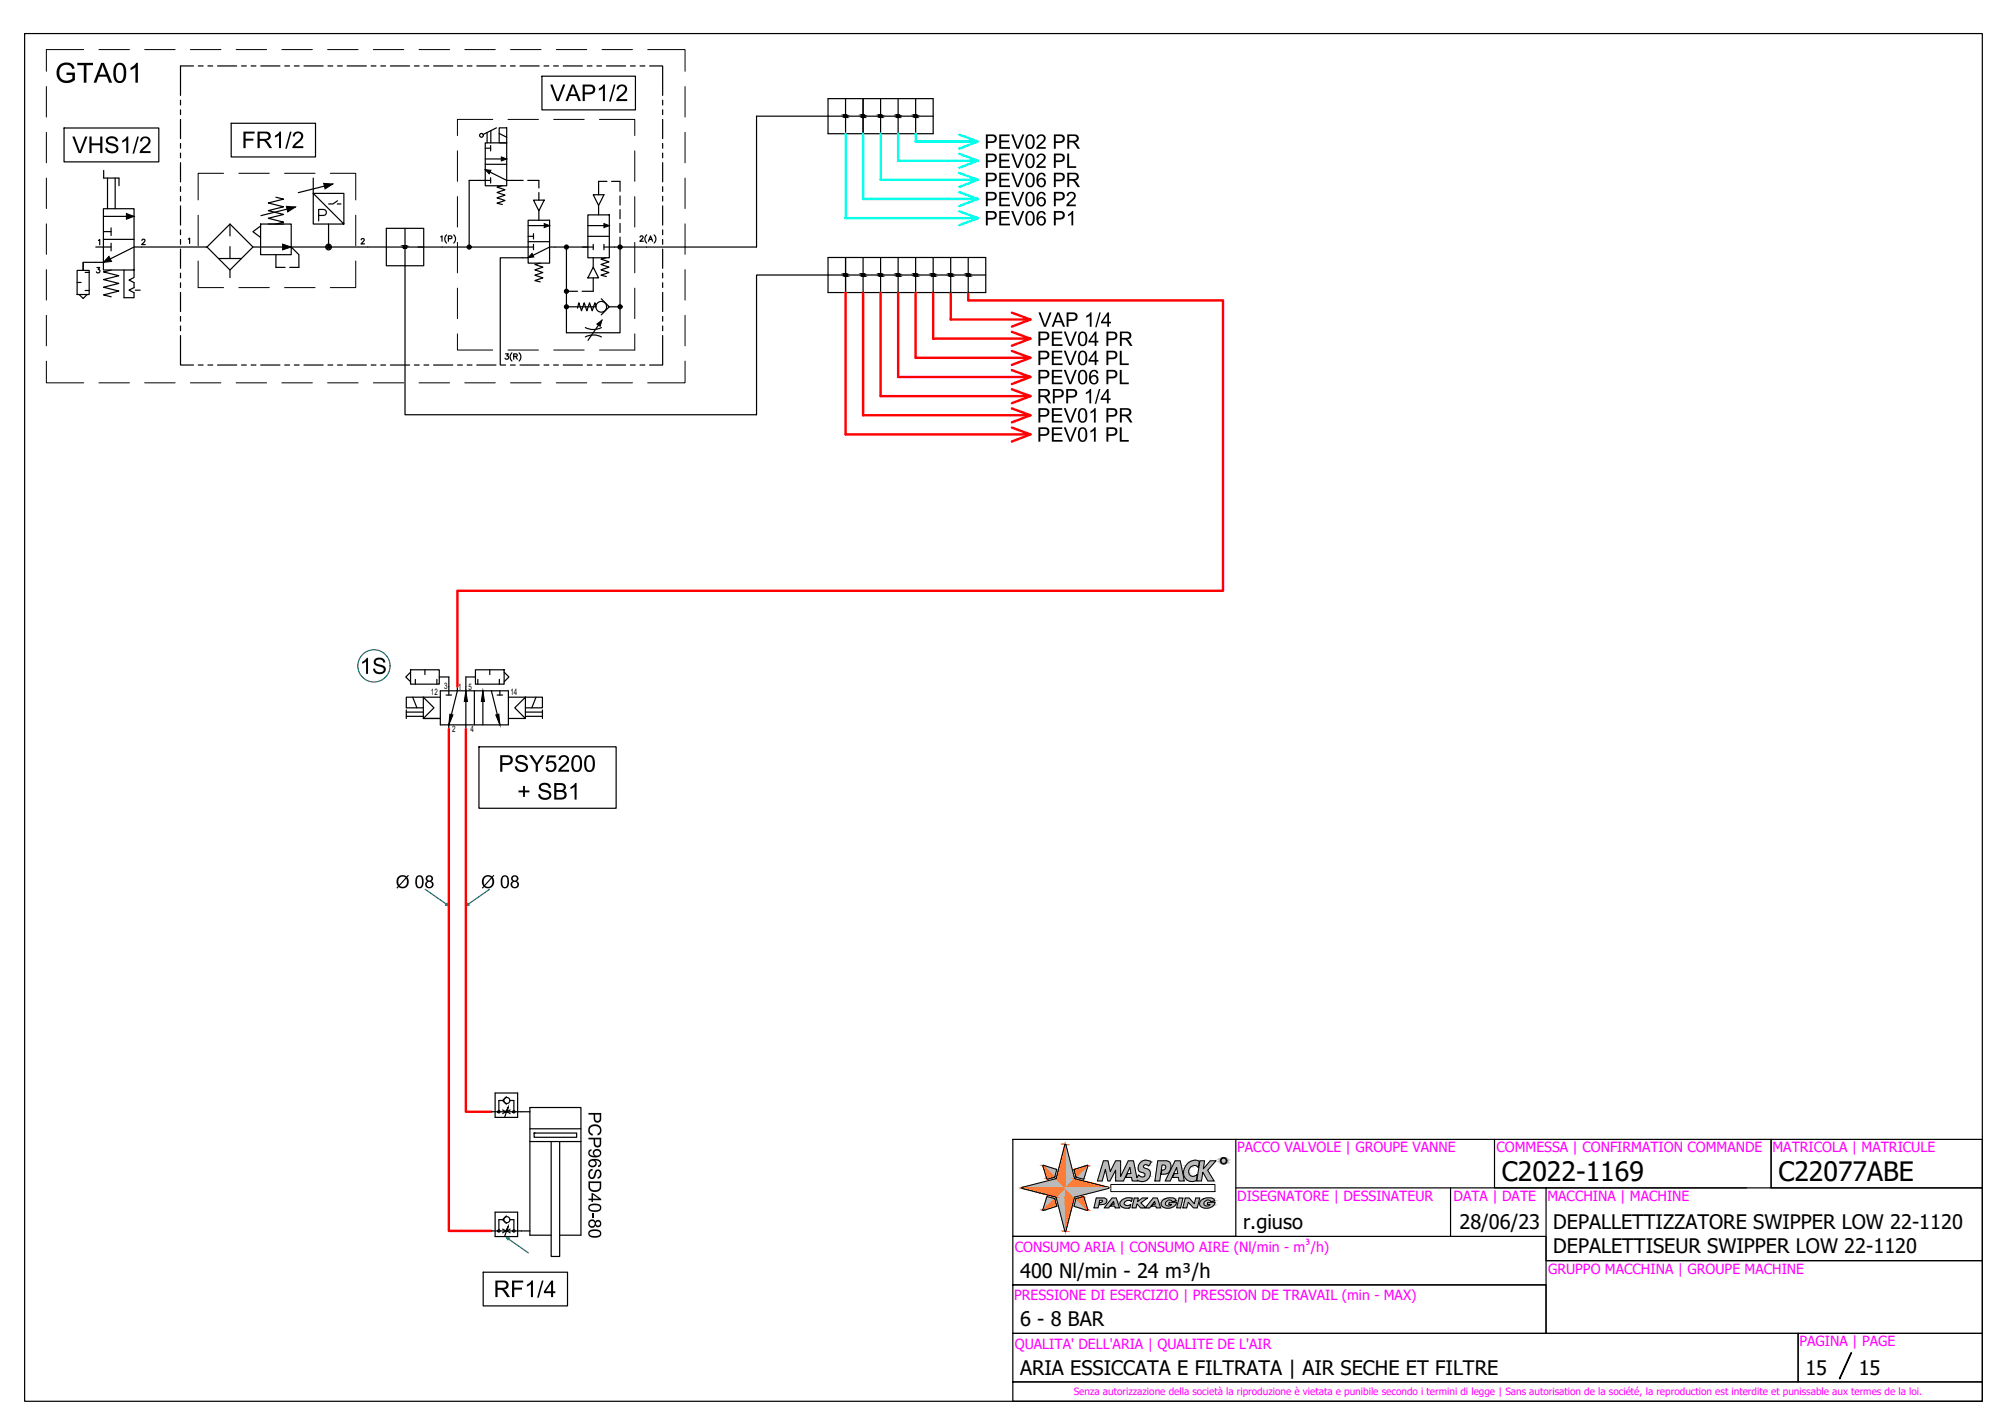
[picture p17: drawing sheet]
<svg xmlns="http://www.w3.org/2000/svg" width="420mm" height="297mm" viewBox="0 0 420 297" stroke-linecap="round" stroke-linejoin="round" font-family="sans-serif">
<defs><g id="words">
<g font-size="5.6">
<text x="313" y="245.9">C2022-1169</text>
<text x="370.6" y="245.9">C22077ABE</text>
</g>
<g font-size="4.2">
<text x="259.1" y="256">r.giuso</text>
<text x="304.2" y="256">28/06/23</text>
<text x="323.7" y="256">DEPALLETTIZZATORE SWIPPER LOW 22-1120</text>
<text x="323.7" y="261.1">DEPALETTISEUR SWIPPER LOW 22-1120</text>
<text x="212.6" y="266.1">400 Nl/min - 24 m³/h</text>
<text x="212.6" y="276.2">6 - 8 BAR</text>
<text x="212.6" y="286.3">ARIA ESSICCATA E FILTRATA | AIR SECHE ET FILTRE</text>
<text x="376.3" y="286.3">15</text>
<text x="387.4" y="286.3">15</text>
</g>
<g font-size="2.9" fill="#f0f">
<text x="257.8" y="240.1">PACCO VALVOLE | GROUPE VANNE</text>
<text x="311.9" y="240.1">COMMESSA | CONFIRMATION COMMANDE</text>
<text x="369.4" y="240.1">MATRICOLA | MATRICULE</text>
<text x="257.8" y="250.2">DISEGNATORE | DESSINATEUR</text>
<text x="302.9" y="250.2">DATA | DATE</text>
<text x="322.5" y="250.2">MACCHINA | MACHINE</text>
<text x="211.5" y="260.8">CONSUMO ARIA | CONSUMO AIRE (Nl/min - m³/h)</text>
<text x="322.6" y="265.3">GRUPPO MACCHINA | GROUPE MACHINE</text>
<text x="211.4" y="270.9">PRESSIONE DI ESERCIZIO | PRESSION DE TRAVAIL (min - MAX)</text>
<text x="211.5" y="281">QUALITA' DELL'ARIA | QUALITE DE L'AIR</text>
<text x="375" y="280.5">PAGINA | PAGE</text>
</g>
<text font-size="2.1" fill="#f0f" x="223.8" y="290.5">Senza autorizzazione della società la riproduzione è vietata e punibile secondo i termini di legge | Sans autorisation de la société, la reproduction est interdite et punissable aux termes de la loi.</text>
<g font-size="1.9">
<text x="92.6" y="143.6">3</text>
<text x="95.5" y="143.7">1</text>
<text x="97.6" y="143.7">5</text>
<text x="89.8" y="144.8">12</text>
<text x="106.4" y="144.8">14</text>
<text x="94.2" y="152.5">2</text>
<text x="98" y="152.6">4</text>
</g>
<text font-size="1" fill="#bababa" x="254.8" y="242.2">R</text>
</g></defs>
<!-- layer: CONTORNO -->
<g fill="none" stroke="#000" stroke-width=".25">
<path d="M5.1 7h408v284.9h-408zM21.6 35.5v1.6h3.2M22.4 37.1v6.4M24 37.1v6.4M172.6 24.2h-14.9v27.3M179.9 20.5v7.4M183.5 20.5v7.4M187.2 20.5v7.4M190.8 20.5v7.4M194.5 20.5v7.4M20 51.5h3.1M21.6 43.5h6.3v12.7h-6.3z"/>
<path d="M21.6 45.1h6.3M21.6 48.2h1.5M21.6 49.9h6.3M23.1 50.7v1.6M23.2 56.2l-1.6 .4 3.2 .8-3.2 .8 3.2 .8-3.2 .8 3.2 .8-3.2 .8 1.6 .4M25.8 56.2v5.8h2.1v-1l-1-.6 1-.5v-1l-1-.6 1-.5v-1.6M27.9 51.5l-6.3 3.1M172.6 57.3h-14.9v29.1M176.2 53.6v7.3M179.9 53.6v7.3M183.5 53.6v7.3M187.2 53.6v7.3"/>
<path d="M190.8 53.6v7.3M194.5 53.6v7.3M198.1 53.6v7.3M201.8 53.6v7.3M205.4 53.6v7.3M28.2 60.4h1M211.1 237.3h46.5v20.2h-46.5zM257.6 237.3h111.5v10.1M311.5 237.3v10.1h52.5M369.1 237.3h44v10.1h-44zM211.1 257.5h111.1v10.1h-111.1zM257.6 247.4h64.6"/>
<path d="M302.3 247.4v10.1M322.2 247.4h90.9v15.2h-90.9zM211.1 267.6h111.1v10.1h-111.1zM211.1 277.7h163.7v10.2h-163.7zM322.2 262.6h90.9v15.1h-90.9v-10.1M374.8 277.7h38.3v10.2h-38.3zM211.1 287.9h202v4h-202zM385.8 281.8h.1l-2.4 5.4h-.2z"/>
<circle cx="176.2" cy="24.2" r=".29"/>
<circle cx="179.9" cy="24.2" r=".29"/>
<circle cx="183.5" cy="24.2" r=".29"/>
<circle cx="187.2" cy="24.2" r=".29"/>
<circle cx="190.8" cy="24.2" r=".29"/>
<circle cx="176.2" cy="57.3" r=".29"/>
<circle cx="179.9" cy="57.3" r=".29"/>
<circle cx="183.5" cy="57.3" r=".29"/>
<circle cx="187.2" cy="57.3" r=".29"/>
<circle cx="190.8" cy="57.3" r=".29"/>
<circle cx="194.5" cy="57.3" r=".29"/>
<circle cx="198.1" cy="57.3" r=".29"/>
<circle cx="201.8" cy="57.3" r=".29"/>
</g>
<!-- layer: 0 -->
<g fill="none" stroke="#000" stroke-width=".25">
<path d="M40.3 13.7h-2.7v6.2M41.3 13.7h1M43.3 13.7h1M45.3 13.7h4M50.3 13.7h1M52.3 13.7h1M54.3 13.7h4M59.3 13.7h1M61.3 13.7h1M63.3 13.7h4M68.3 13.7h1M70.4 13.7h1"/>
<path d="M72.4 13.7h4M77.4 13.7h1M79.4 13.7h1M81.4 13.7h4M86.4 13.7h1M88.4 13.7h1M90.4 13.7h4M95.4 13.7h1M97.4 13.7h1M99.4 13.7h4M104.4 13.7h1M106.4 13.7h1"/>
<path d="M108.4 13.7h4M112.9 15.9h19.5v7h-19.5zM113.4 13.7h1M115.4 13.7h1M117.4 13.7h4M122.4 13.7h1M124.4 13.7h1M126.4 13.7h4M131.4 13.7h1M133.4 13.7h1M135.4 13.7h2.7v6.2M13.3 26.7h19.8v7h-19.8z"/>
<path d="M24.8 37.1v1.6M37.6 20.9v1M37.6 22.9v1M37.6 24.9v4M37.6 29.9v1M37.6 31.9v1M37.6 33.9v4M37.6 38.9v1M48.2 25.7h17.6v7h-17.6zM65.3 37.1v3.2h6.4v6.4h-6.4v-6.4l6.4 6.4M69.3 38.3l-7.1 1.8M101.1 29.8h4.5v8.9h-4.5z"/>
<path d="M101.1 35.3l4.5 2.3h3.4M101.1 30.9h1.2M101.1 34.2h4.5M101.1 33.1h4.5M101.5 27.6v2.2M102.3 37.6h-4.5v13.9M102.3 30.3v1.1M102.3 37v1.1M102.3 27.2v2.6M103.5 26.6l-2.8 1.4M104 26.6h1.6v3.2h-1.6zM104 27.8l1.6 .8"/>
<path d="M104.7 38.7l-1.1 .3 1.7 .5-1.7 .6 1.7 .6-1.7 .5 1.7 .6-1.7 .5 1.1 .3M110 37.6h2.3v1.6M126.5 37.8h-1.7v2.8M127.5 37.8h1.7v2.1M138.1 20.9v1M138.1 22.9v1M138.1 24.9v4M138.1 29.9v1M138.1 31.9v1M138.1 33.9v4M138.1 38.9v1M172.6 24.2h21.9"/>
<path d="M176.2 20.5v7.4M179.9 20.5v7.4M194.5 20.5h-21.9v7.4h21.9M20.2 55.7h.6l-.3 .5a.37 .37 0 0 1 .2 .6 .37 .37 0 0 1-.6-.2M20.5 50.1l.3-.2v1.1M21.6 54.6h-4.3v1.7M23.1 47.5v1.6M27.9 51.5h15.2l4.8-4.8 4.8 4.8-4.8 4.7-4.8-4.7M29.6 50.1l.2-.3 .4 .2-.7 .9h.8M37.6 40.9v1M37.6 42.9v4M37.6 47.9v1"/>
<path d="M37.6 49.9v1M37.6 51.9v4M37.6 56.9v1M37.6 58.9v1M39.2 49.8l.3-.2v1.1M45.5 53.8h4.8M47.9 46.7v2.4M47.9 51.4v2.4M47.9 56.2v1.6M52.7 51.5h6.4M54.3 47.1l-1.6 1.2 1.6 1.2M54.3 46.7h6.4v6.4h-6.4z"/>
<path d="M55.9 46.7h3.2M57.5 41.1l1.6 .4-3.2 .8 3.2 .8-3.2 .8 3.2 .8-3.2 .8 3.2 .8-1.6 .4M57.5 53.1v2.6h1.9M61.6 43.1l-7.2 1.8M66.4 44.9h1a.63 .63 0 0 0 .6-.6 .63 .63 0 0 0-.6-.7h-1v2.4M68.5 46.7v4.8M70.3 42.5h.8M70.3 41.8l-.9 .7h-.9M75.3 50l.2-.3 .4 .2-.7 .9h.8M80.5 47.6h7.8v7.8h-7.8zM84.4 47.6v38.8h73.3M91.9 49.3l.2-.2v1.2"/>
<path d="M93.1 48.9a1.15 1.15 0 0 0 0 1.7M93.4 49.7h.7v-.5l-.7-.1v1.2M94.6 48.9a1.15 1.15 0 0 1 0 1.7M110.1 45.9h4.4v8.9h-4.4zM110.1 49.2h1.1M110.1 50.3h4.4M110.1 47h4.4M111.2 41.7h2.2l-1.1 2.2zM111.2 51.5h-50.5l1.6 1.6v2.6h-1.9M111.2 48.7v1.1M111.2 50.9v1.1M112.3 40.1v1.6"/>
<path d="M112.3 43.9v2M112.6 54.8l-1.1 .3 1.6 .6-1.6 .5 1.6 .6-1.6 .5 1.6 .6-1.6 .5 1.1 .3M118.1 51.5v17.8h11.1v-17.6M122.5 44.8h4.5v8.9h-4.5zM122.5 49.2h4.5M122.5 47h4.5M123.6 55.7l1.2 2.2h-2.3zM123.6 53.7v1.9M123.6 57.9v2.8h-2.3M123.6 51.5h-9.1l-4.4 2.2h-5.8v22.3M123.6 40.6h2.3l-1.1 2.2zM123.6 50.9v1.1"/>
<path d="M124.8 42.8v2M125.9 51.5h31.8M125.9 50.9v1.1M126.4 53.7l-1.2 .3 1.7 .5-1.7 .6 1.7 .6-1.7 .5 1.7 .6-1.7 .5 1.2 .3M129.2 40.8v1.9M129.2 43.7v1.9M129.2 46.5v1.9M129.2 49.4v2.1M133.4 49.4l.2-.3 .4 .2-.7 1h.8M134.8 48.9a1.15 1.15 0 0 0 0 1.7M135.2 50.3l.4-1.2 .4 1.2M135.3 49.9h.5"/>
<path d="M136.3 48.9a1.15 1.15 0 0 1 0 1.7M138.1 40.9v1M138.1 42.9v4M138.1 47.9v1M138.1 49.9v1M138.1 51.9v4M138.1 56.9v1M138.1 58.9v1M172.6 57.3h32.8M176.2 53.6v7.3M205.4 53.6h-32.8v7.3h32.8M37.6 69.9v6.1h2.7"/>
<path d="M37.6 60.9v4M37.6 65.9v1M37.6 67.9v1M41.3 76h1M43.3 76h1M45.3 76h4M50.3 76h1M52.3 76h1M54.3 76h4M59.3 76h1M61.3 76h1M63.3 76h4"/>
<path d="M68.3 76h1M70.4 76h1M72.4 76h4M77.4 76h1M79.4 76h1M81.4 76h4M86.4 76h1M88.4 76h1M90.4 76h4M95.4 76h1M97.4 76h1M99.4 76h4"/>
<path d="M104.4 76h1M105.4 73.7h.5l-.3 .4a.37 .37 0 0 1 .3 .6 .37 .37 0 0 1-.6-.1M106.4 76h1M106.7 73.5a1.15 1.15 0 0 0 0 1.7M107.1 74.2h.6l.1-.4-.7-.1v1.1M107.4 74.2l.4 .6M108.2 73.5a1.14 1.14 0 0 1 0 1.7M108.4 76h4M113.4 76h1M115.4 76h1M117.4 76h4M118.1 63.9h6.1l-.2-.8-.6 1.6-.5-1.6-.6 1.6-.5-1.6-.6 1.6-.6-1.6-.2 1.1"/>
<path d="M118.1 60.7h2.3M122 70.2a3.6 3.6 0 0 1 3.3 0M122 68.2a3.6 3.6 0 0 0 3.3 0M122.4 76h1M124.4 76h1M125.3 62.2l1.7 1.7-1.7 1.7M125.4 66.7l-2.9 4.2M126.4 76h4M127 63.9h2.2M131.4 76h1M133.4 76h1M138.1 69.9v6.1h-2.7"/>
<path d="M138.1 60.9v4M138.1 65.9v1M138.1 67.9v1M99.8 155.6h28.6v12.8h-28.6zM100.7 265h17.6v7h-17.6z"/>
<circle cx="100.3" cy="28.2" r=".39"/>
<circle cx="68.5" cy="51.5" r=".4"/>
<circle cx="68.5" cy="51.5" r=".6"/>
<circle cx="68.5" cy="51.5" r=".2"/>
<circle cx="84.4" cy="51.5" r=".31"/>
<circle cx="97.8" cy="51.5" r=".42"/>
<circle cx="97.8" cy="51.5" r=".28"/>
<circle cx="97.8" cy="51.5" r=".14"/>
<circle cx="118.1" cy="51.5" r=".42"/>
<circle cx="118.1" cy="51.5" r=".28"/>
<circle cx="118.1" cy="51.5" r=".14"/>
<circle cx="129.2" cy="51.5" r=".42"/>
<circle cx="129.2" cy="51.5" r=".28"/>
<circle cx="129.2" cy="51.5" r=".14"/>
<circle cx="118.1" cy="60.7" r=".42"/>
<circle cx="118.1" cy="63.9" r=".42"/>
<circle cx="118.1" cy="63.9" r=".28"/>
<circle cx="118.1" cy="60.7" r=".28"/>
<circle cx="118.1" cy="63.9" r=".14"/>
<circle cx="118.1" cy="60.7" r=".14"/>
<circle cx="125.3" cy="63.9" r="1.12"/>
<circle cx="129.2" cy="63.9" r=".42"/>
<circle cx="129.2" cy="63.9" r=".28"/>
<circle cx="129.2" cy="63.9" r=".14"/>
</g>
<g fill="#000" stroke="#000" stroke-width=".21">
<path d="M67.5 38.2l1.8 .1-1.6 1.1zM101.1 35.3l1.2 .2-.4 .7zM104.5 32.7l1.1 .4-1.1 .4zM58.9 50.9l1.8 .6-1.8 .6zM59.7 43l1.9 .1-1.6 1zM84.3 51.2h.1zM84.4 51.7h.2zM110.9 52.8l.4 .7-1.2 .2zM113.4 46.6l1.1 .4-1.1 .4zM125.9 46.6l1.1 .4-1.1 .4zM124.4 67.5l1-.8-.3 1.3z"/>
<path d="M84.3 51.2h.1zM84.2 51.2h.2z"/>
<path d="M84.2 51.2h.2zM84.2 51.2h.2z"/>
<path d="M84.2 51.2l.2 .1zM84.2 51.2l.2 .1z"/>
<path d="M84.2 51.3h.2zM84.2 51.3h.2z"/>
<path d="M84.1 51.3l.3 .1zM84.1 51.3l.3 .1z"/>
<path d="M84.1 51.4h.3zM84.1 51.4h.3z"/>
<path d="M84.1 51.4l.3 .1zM84.1 51.4l.3 .1z"/>
<path d="M84.1 51.5h.3zM84.1 51.5h.3z"/>
<path d="M84.1 51.5l.3 .1zM84.1 51.5l.3 .1z"/>
<path d="M84.1 51.6h.3zM84.1 51.6h.3z"/>
<path d="M84.1 51.6h.3zM84.1 51.6h.3z"/>
<path d="M84.2 51.6l.2 .1zM84.2 51.6l.2 .1z"/>
<path d="M84.2 51.7h.2zM84.2 51.7h.2z"/>
<path d="M84.2 51.7h.2zM84.2 51.7h.2z"/>
<path d="M84.3 51.7l.1 .1zM84.3 51.7l.1 .1z"/>
<path d="M84.4 51.2h.2zM84.4 51.2h.2z"/>
<path d="M84.4 51.2h.2zM84.4 51.2h.2z"/>
<path d="M84.4 51.2h.2zM84.4 51.2h.2z"/>
<path d="M84.4 51.7h.2zM84.4 51.7h.2z"/>
<path d="M84.4 51.2l.3 .1zM84.4 51.2l.3 .1z"/>
<path d="M84.4 51.7h.2zM84.4 51.7h.2z"/>
<path d="M84.4 51.3h.3zM84.4 51.3h.3z"/>
<path d="M84.4 51.6h.3zM84.4 51.6l.2 .1z"/>
<path d="M84.4 51.3l.3 .1zM84.4 51.3l.3 .1z"/>
<path d="M84.4 51.6h.3zM84.4 51.6h.3z"/>
<path d="M84.4 51.4h.3zM84.4 51.4h.3z"/>
<path d="M84.4 51.6h.3zM84.4 51.6h.3z"/>
<path d="M84.4 51.4l.3 .1zM84.4 51.4l.3 .1z"/>
<path d="M84.4 51.5h.3zM84.4 51.5l.3 .1z"/>
<path d="M84.4 51.5h.3zM84.4 51.5h.3z"/>
</g>
<!-- layer: .0 -->
<g fill="none" stroke="#000" stroke-width=".21">
<path d="M9.7 18v6.4M17.4 10.3h-7.7v4.6M20.6 10.3h6.4M30.2 10.3h6.3M39.7 10.3h6.3M49.2 10.3h6.4M58.7 10.3h6.4M68.3 10.3h6.3M77.8 10.3h6.4M87.3 10.3h6.4M96.9 10.3h6.3M106.4 10.3h6.4"/>
<path d="M115.9 10.3h6.4M125.5 10.3h6.3M135 10.3h7.8v4.6M142.8 18v6.4M9.7 27.6v6.3M9.7 37.1v6.3M46.6 36.1h-5.3v5.5M49.8 36.1h6.3M59.3 36.1h6.4M68.8 36.1h5.3v5.5M95.3 31.4v6.4M102.7 24.9h-7.4v3.3"/>
<path d="M105.9 24.9h6.3M115.4 24.9h6.4M124.9 24.9h7.4v3.3M132.3 31.4v6.4M142.8 27.6v6.3M142.8 37.1v6.3M9.7 46.6v6.4M9.7 56.2v6.3M41.3 44.8v6.4M41.3 54.4v5.5h5.3M49.8 59.9h6.3M59.3 59.9h6.4"/>
<path d="M74.1 54.4v5.5h-5.3M74.1 44.8v6.4M95.3 41v6.3M95.3 50.5v6.3M132.3 41v6.3M132.3 50.5v6.3M142.8 46.6v6.4M142.8 56.2v6.3M9.7 75.2v4.5h7.7M9.7 65.7v6.3M20.6 79.7h6.4M30.2 79.7h6.3"/>
<path d="M39.7 79.7h6.3M49.2 79.7h6.4M58.7 79.7h6.4M68.3 79.7h6.3M77.8 79.7h6.4M87.3 79.7h6.4M95.3 69.5v3.4h7.4M95.3 60v6.4M96.9 79.7h6.3M105.9 72.9h6.3M106.4 79.7h6.4M115.4 72.9h6.4"/>
<path d="M115.9 79.7h6.4M125.5 79.7h6.3M132.3 60v6.4M132.3 69.5v3.4h-7.4M142.8 75.2v4.5h-7.8M142.8 65.7v6.3"/>
</g>
<!-- layer: 0 -->
<g fill="#000">
<path d="M12.4 13.6l.6-.4 .7-.2 .8 .1 .6 .3 .4 .8-.4 .2-.3-.5-.5-.3-.8-.1-.6 .3-.5 .8v.9l.1 .6 .4 .4 .6 .3h.7l.9-.4v-.8h-1.2v-.5h1.7v1.6l-.8 .4-.8 .2-.9-.1-.7-.5-.5-.7-.1-.9 .2-.9zM16.1 13.1h3.3v.5h-1.4v3.6h-.5v-3.6h-1.4zM27.2 14.1l.8-.5 .4-.5h.3v4.1h-.5v-3.2l-1 .6zM114.7 17.6h.5l1 3.1 1.2-3.1h.4l-1.3 3.5h-.5zM127.9 17.6h.4l-1 3.6h-.4zM15.1 28.4h.5l1 3.1 1.2-3.1h.4l-1.3 3.5h-.5zM18.6 28.4h.5v1.5h1.8v-1.5h.4v3.5h-.4v-1.6h-1.8v1.6h-.5zM22.3 28.7l.5-.3h.7l.6 .2 .3 .3 .2 .5-.5 .1-.2-.5-.5-.2-.6 .1-.3 .4 .2 .4 1.4 .4 .5 .4v.7l-.4 .6-.5 .1h-.7l-.6-.2-.3-.3-.2-.6 .5-.1 .2 .6 .7 .2 .7-.1 .2-.4-.2-.4-1.3-.5-.5-.3-.1-.6zM25.5 29.3l.6-.4 .4-.5h.2v3.5h-.4v-2.7l-.8 .5zM28.6 28.4h.3l-1 3.6h-.3zM29.5 28.7l.4-.2 .6-.1 .4 .2 .3 .3 .2 .5-.2 .6-1.5 1.5h1.7v.4h-2.3l.3-.7 1.3-1.2 .2-.6-.1-.4-.5-.2-.5 .1-.2 .6-.4-.1zM50.7 27.4h2.4v.4h-1.9v1.1h1.6v.4h-1.6v1.6h-.5z"/>
<path d="M57.3 28.3l.6-.4 .4-.5h.3v3.5h-.5v-2.7l-.8 .5zM60.4 27.4h.4l-1 3.6h-.4zM61.3 27.7l.4-.2 .6-.1 .4 .1 .4 .4 .1 .5-.2 .5-1.5 1.5h1.7v.5h-2.3l.3-.7 1.3-1.2 .3-.6-.2-.5-.5-.2-.5 .2-.2 .5h-.4zM124.8 18.5l.6-.4 .4-.5h.3v3.5h-.5v-2.7l-.8 .5zM128.8 17.9l.5-.3h.5l.5 .2 .3 .3 .1 .5-.2 .5-1.5 1.5h1.7v.5h-2.3l.3-.7 1.3-1.2 .3-.6-.2-.4-.5-.3-.5 .2-.2 .5h-.4zM78.1 137.3l.5-.3h.6l.6 .1 .3 .4 .2 .5h-.4l-.3-.5-.5-.1-.6 .1-.2 .4 .2 .3 1.4 .4 .4 .4 .1 .7-.4 .5-.5 .2h-.8l-.8-.5-.1-.6h.4l.2 .5 .6 .2 .7-.1 .3-.4-.3-.4-1.6-.7-.2-.5zM75.5 137.9l.6-.4 .3-.5h.3v3.4h-.4v-2.6l-.8 .5zM107.7 157.6l.4-.3h.8l.5 .1 .4 .4 .1 .5h-.4l-.2-.4-.5-.2-.7 .1-.2 .3 .1 .4 1.4 .4 .5 .4 .1 .8-.5 .5-.6 .2h-.7l-.4-.2-.4-.4-.1-.5 .4-.1 .3 .6 .6 .2 .7-.1 .3-.4-.2-.5-1.8-.7-.2-.5zM110.3 157.3h.6l1 1.6 1-1.6h.6l-1.4 2v1.5h-.5v-1.5zM114.1 157.4h1.7v.4h-1.4l-.1 .9 .4-.2h.5l.7 .6v1l-.3 .5-.4 .2-.9-.1-.5-.6-.1-.2 .4-.1 .3 .5 .6 .2 .4-.3 .1-.4-.1-.6-.3-.3h-.5l-.4 .3-.4-.1zM108.1 164.7h.9v-1h.4v1h.9v.4h-.9v.9h-.4v-.9h-.9zM112.6 163.4l.4-.3h.7l.6 .1 .3 .4 .2 .5h-.4l-.2-.4-.5-.2-.7 .1-.3 .3 .2 .4 1.4 .5 .5 .3 .1 .8-.5 .5-.6 .2h-.7l-.4-.2-.4-.4-.1-.6h.4l.2 .6 .7 .2 .7-.1 .3-.4-.3-.5-1.3-.4-.4-.3-.2-.5z"/>
<path d="M116.7 157.6l.4-.3h.6l.5 .2 .3 .3 .1 .5-.2 .5-1.5 1.5h1.7v.5h-2.3l.3-.7 1.3-1.3 .3-.5-.2-.5-.5-.2-.5 .2-.2 .5h-.4zM118.9 164l.6-.4 .4-.5h.3v3.5h-.5v-2.7l-.8 .5zM122.9 234.6l.9-.4 1.1 .3 .4 .7-.1 .9-.6 .4-.1-.3 .5-.5v-.6l-.5-.4-.8-.1-.4 .1-.3 .4v.7l.6 .4-.1 .4-.5-.2-.4-.8 .1-.6zM123.4 252.7h.4v1h-.4zM122.9 243.8l.6-.3v.3l-.4 .2-.2 .5 .1 .5 .4 .3 .3-.2 .5-1.3 .3-.2 .5 .1 .3 .6-.1 .8-.3 .3-.4 .1v-.3l.4-.2 .1-.4-.1-.5-.3-.2-.3 .2-.5 1.3-.3 .2-.4-.1-.4-.3-.1-.4v-.6zM106.7 266.7h2.3v.5h-1.8v1h1.6v.4h-1.6v1.6h-.5zM109.8 267.6l.6-.4 .4-.5h.3v3.5h-.4v-2.7l-.9 .5zM112.9 266.7h.4l-1 3.6h-.4z"/>
<path d="M21.1 13.1h.6l1.7 4.1h-.7l-.4-1.2h-1.8l-.4 1.2h-.6zM21.4 13.5l-.7 2h1.4z"/>
<path d="M24.1 13.4l.6-.3h.6l.5 .3 .4 .6 .1 1-.1 1.1-.3 .7-.5 .4-.6 .1-.5-.2-.5-.7-.2-1.8 .2-.7zM24.5 13.7l-.3 .7v1.6l.3 .7 .6 .2 .3-.2 .3-.5v-1.9l-.4-.7-.5-.1z"/>
<path d="M121.4 17.6l2 .1 .4 .3 .2 .5v.6l-.4 .4-1.7 .2v1.4h-.5zM121.9 18v1.2h1.1l.5-.3 .1-.4-.3-.4z"/>
<path d="M53.7 27.4h1.9l.6 .3 .2 .5-.1 .6-.3 .3-.5 .2 .4 .4 .8 1.2h-.6l-.8-1.3-.6-.3h-.6v1.6h-.4zM54.1 27.8v1.1h1.4l.4-.3v-.4l-.3-.3z"/>
<path d="M119.2 17.6h.5l1.4 3.5h-.6l-.4-1.1h-1.4l-.4 1.1h-.5zM119.4 18l-.6 1.6h1.2z"/>
<path d="M104.2 157.3l2.1 .1 .4 .3 .2 .5-.1 .6-.4 .4-1.7 .2v1.4h-.5zM104.7 157.7v1.3l1.2-.1 .4-.3 .1-.4-.3-.4z"/>
<path d="M119.5 157.6l.5-.3h.5l.4 .3 .3 .5v1.8l-.2 .5-.5 .4-.8-.1-.5-.7-.1-1.5zM119.8 157.8l-.3 .7v1.2l.3 .6 .5 .2 .3-.2 .2-.4v-1.5l-.3-.7-.4-.1z"/>
<path d="M122.2 157.6l.5-.3h.5l.4 .3 .3 .5v1.8l-.2 .5-.5 .4-.9-.1-.4-.7-.1-1.5zM122.5 157.8l-.3 .7v1.2l.3 .6 .5 .2 .3-.2 .2-.4v-1.5l-.3-.7-.4-.1z"/>
<path d="M115.5 163.1h1.7l.6 .4 .1 .7-.4 .5 .5 .3 .1 .6-.4 .8-.6 .1-1.6 .1zM116 163.5v1.1l1.1-.1 .3-.2 .1-.4-.2-.3zM116 165v1.1h1.1l.5-.2v-.5l-.2-.3z"/>
<path d="M83 182.6l.7-.3h.6l.4 .3 .3-.4 .2 .2-.3 .3 .2 .6v.8l-.4 .7-.7 .2-.9-.2-.3 .3-.2-.2 .3-.3-.3-1.1zM83.3 182.8l-.3 .7 .2 .8 1.3-1.5-.6-.2zM84.7 183l-1.4 1.5 .7 .2 .6-.2 .2-.7z"/>
<path d="M86.9 182.5l.3-.2h.5l.5 .6v1.4l-.2 .5-.3 .2-.7-.1-.3-.4-.1-1.2zM87.1 182.7l-.2 .5v1l.2 .5 .4 .1 .4-.5v-1.2l-.3-.5z"/>
<path d="M88.9 182.5l.8-.2 .5 .5v.5l-.3 .3 .4 .3 .1 .4-.5 .7h-.8l-.4-.5v-.6l.4-.3-.4-.4zM89.1 183a.43 .43 0 0 0 .8 0 .43 .43 0 0 0-.8 0zM88.9 184.2a.55 .55 0 0 0 1.1 0 .55 .55 0 0 0-1.1 0z"/>
<path d="M100.8 182.6l.7-.3h.5l.5 .3 .3-.4 .2 .2-.3 .3 .3 .6-.1 .8-.4 .7-.7 .2-.9-.2-.3 .3-.2-.2 .3-.3-.3-1 .1-.5zM101.1 182.9l-.3 .6 .2 .8 1.3-1.5-.6-.2zM102.5 183l-1.4 1.5 .7 .2 .6-.2 .2-.7z"/>
<path d="M104.7 182.5l.3-.2h.5l.5 .6v1.4l-.2 .5-.3 .2-.7-.1-.4-.5v-1.1zM104.9 182.7l-.2 .5v1l.2 .5 .4 .1 .4-.5v-1.2l-.3-.5z"/>
<path d="M106.7 182.5l.8-.2 .5 .5v.4l-.3 .4 .4 .3 .1 .4-.5 .7h-.7l-.5-.5v-.6l.4-.3-.4-.4zM106.9 183a.43 .43 0 0 0 .8 0 .43 .43 0 0 0-.8 0zM106.7 184.2a.55 .55 0 0 0 1.1 0 .55 .55 0 0 0-1.1 0z"/>
<path d="M122.6 231.8h2.7l-.1 1.8-.6 .3-.5-.2-.4-.5v-1h-1.1zM124 232.2l.1 1.1 .3 .2 .4-.1 .2-.3v-.9z"/>
<path d="M122.6 237h2.7l-.1 1.7-.6 .3-.5-.1-.4-.5v-1.1h-1.1zM124 237.3l.1 1.2 .3 .1h.4l.2-.3v-1z"/>
<path d="M123.3 248.5h.3l1.7 1.2v.3h-1.7v.4h-.3v-.4h-.7v-.3h.7zM123.6 248.9v.8h1.2z"/>
<path d="M122.8 239.6l.5-.2v.3l-.4 .3 .1 .5 .9 .3-.3-.5 .1-.6 .5-.3h.6l.5 .5v.6l-.3 .3-.4 .2h-1.4l-.6-.6v-.5zM123.8 240.2a.6 .6 0 0 0 1.2 0 .6 .6 0 0 0-1.2 0z"/>
<path d="M122.8 241.7l.8-.3 1.1 .1 .5 .5 .1 .7-.3 .3-.3 .1-.1-.3 .4-.3v-.4l-.3-.3-.7-.1 .3 .4v.7l-.5 .3h-.7l-.5-.6v-.4zM122.9 242.3a.58 .58 0 0 0 1.1 0 .58 .58 0 0 0-1.1 0z"/>
<path d="M122.9 254.2l.7-.2 .5 .5 .3-.3h.5l.4 .4-.1 .6-.5 .4h-.4l-.2-.3-.4 .4h-.6l-.4-.3-.1-.4zM124.2 254.9a.45 .45 0 0 0 .9 0 .45 .45 0 0 0-.9 0zM122.9 254.9a.55 .55 0 0 0 1.1 0 .55 .55 0 0 0-1.1 0z"/>
<path d="M122.6 246.1h2.7v1.2l-.2 .5-.9 .5-1.1-.3-.4-.5zM123 246.4v1l.3 .4 1 .1 .6-.4 .1-1.1z"/>
<path d="M122.8 251.1l.7-.4 1.2 .1 .5 .4 .1 .6-.3 .4-.4 .2-1.4-.1-.6-.5zM123 251.3l-.1 .5 .5 .3h1.2l.4-.4v-.4l-.4-.2h-1.1z"/>
<path d="M122.8 256.4l.7-.3 1.2 .1 .5 .4 .1 .6-.3 .4-.4 .2-1.4-.1-.6-.5zM123 256.6l-.1 .5 .5 .3h1.1l.5-.3-.1-.4-.4-.2-1-.1z"/>
<path d="M103.2 266.7l2 .1 .6 .3 .2 .4-.1 .6-.3 .3-.6 .2 .5 .5 .8 1.1h-.6l-.8-1.3-.7-.2h-.5v1.5h-.5zM103.7 267.1v1.2l1.3-.1 .5-.3v-.4l-.3-.3z"/>
<path d="M114.9 266.7h.4v2.3h.4v.4h-.4v.8h-.5v-.8h-1.4v-.4zM114.8 267.4l-1 1.6h1z"/>
</g>
<!-- layer: CONTORNO -->
<g fill="#000" stroke="#000" stroke-width=".21">
<path d="M176.1 23.9h.1zM176.2 24.5h.2zM179.7 23.9h.2zM179.9 24.5h.1zM183.4 23.9h.1zM183.5 24.5h.2zM187 23.9h.2zM187.2 24.5h.1zM190.7 23.9h.1zM190.8 24.5h.2zM22.7 53.4l.5 1.1-1.6 .1zM26.3 44.5l1.6 .6-1.6 .6z"/>
<path d="M176.1 57h.1zM176.2 57.5h.2zM179.7 57h.2zM179.9 57.5h.1zM183.4 57h.1zM183.5 57.5h.2zM187 57h.2zM187.2 57.5h.1zM190.7 57h.1zM190.8 57.5h.2zM194.4 57h.1zM194.5 57.5h.1z"/>
<path d="M198 57h.1zM198.1 57.5h.2zM201.7 57h.1zM201.8 57.5h.1z"/>
<path d="M176.1 23.9l.1 .1zM176.1 24h.1z"/>
<path d="M176.1 24h.1zM176 24h.2z"/>
<path d="M176 24h.2zM176 24h.2z"/>
<path d="M176 24l.2 .1zM176 24l.2 .1z"/>
<path d="M176 24.1h.2zM176 24.1h.2z"/>
<path d="M175.9 24.1l.3 .1zM175.9 24.1l.3 .1z"/>
<path d="M175.9 24.2h.3zM175.9 24.2h.3z"/>
<path d="M175.9 24.2h.3zM175.9 24.2h.3z"/>
<path d="M175.9 24.2l.3 .1zM175.9 24.2l.3 .1z"/>
<path d="M175.9 24.3h.3zM175.9 24.3h.3z"/>
<path d="M176 24.3l.2 .1zM176 24.3l.2 .1z"/>
<path d="M176 24.4h.2zM176 24.4h.2z"/>
<path d="M176 24.4h.2zM176 24.4h.2z"/>
<path d="M176.1 24.4l.1 .1zM176.1 24.4l.1 .1z"/>
<path d="M176.1 24.5h.1zM176.1 24.5h.1z"/>
<path d="M176.2 23.9h.2zM176.2 23.9h.2z"/>
<path d="M176.2 23.9l.2 .1zM176.2 23.9l.2 .1z"/>
<path d="M176.2 24h.2zM176.2 24h.2z"/>
<path d="M176.2 24.4h.2zM176.2 24.4l.2 .1z"/>
<path d="M176.2 24h.3zM176.2 24h.3z"/>
<path d="M176.2 24.4h.2zM176.2 24.4h.2z"/>
<path d="M176.2 24l.3 .1zM176.2 24l.3 .1z"/>
<path d="M176.2 24.4h.3zM176.2 24.4h.2z"/>
<path d="M176.2 24.1h.3zM176.2 24.1h.3z"/>
<path d="M176.2 24.3h.3zM176.2 24.3l.3 .1z"/>
<path d="M176.2 24.1l.3 .1zM176.2 24.1l.3 .1z"/>
<path d="M176.2 24.3h.3zM176.2 24.3h.3z"/>
<path d="M176.2 24.2h.3zM176.2 24.2h.3z"/>
<path d="M176.2 24.2h.3zM176.2 24.2l.3 .1z"/>
<path d="M176.2 24.2h.3zM176.2 24.2h.3z"/>
<path d="M179.7 23.9l.2 .1zM179.7 24h.2z"/>
<path d="M179.7 24h.2zM179.7 24h.2z"/>
<path d="M179.7 24h.2zM179.7 24h.2z"/>
<path d="M179.6 24l.3 .1zM179.6 24l.3 .1z"/>
<path d="M179.6 24.1h.3zM179.6 24.1h.3z"/>
<path d="M179.6 24.1l.3 .1zM179.6 24.1l.3 .1z"/>
<path d="M179.6 24.2h.3zM179.6 24.2h.3z"/>
<path d="M179.6 24.2h.3zM179.6 24.2h.3z"/>
<path d="M179.6 24.2l.3 .1zM179.6 24.2l.3 .1z"/>
<path d="M179.6 24.3h.3zM179.6 24.3h.3z"/>
<path d="M179.6 24.3l.3 .1zM179.6 24.3l.3 .1z"/>
<path d="M179.6 24.4h.3zM179.6 24.4h.3z"/>
<path d="M179.7 24.4h.2zM179.7 24.4h.2z"/>
<path d="M179.7 24.4l.2 .1zM179.7 24.4l.2 .1z"/>
<path d="M179.7 24.5h.2zM179.7 24.5h.2z"/>
<path d="M179.9 23.9h.1zM179.9 23.9h.1z"/>
<path d="M179.9 23.9l.1 .1zM179.9 23.9l.1 .1z"/>
<path d="M179.9 24h.2zM179.9 24h.2z"/>
<path d="M179.9 24.4h.1zM179.9 24.4l.1 .1z"/>
<path d="M179.9 24h.2zM179.9 24h.2z"/>
<path d="M179.9 24.4h.2zM179.9 24.4h.1z"/>
<path d="M179.9 24l.2 .1zM179.9 24l.2 .1z"/>
<path d="M179.9 24.4h.2zM179.9 24.4h.2z"/>
<path d="M179.9 24.1h.3zM179.9 24.1h.3z"/>
<path d="M179.9 24.3h.2zM179.9 24.3l.2 .1z"/>
<path d="M179.9 24.1l.3 .1zM179.9 24.1l.3 .1z"/>
<path d="M179.9 24.3h.3zM179.9 24.3h.2z"/>
<path d="M179.9 24.2h.3zM179.9 24.2h.3z"/>
<path d="M179.9 24.2h.3zM179.9 24.2l.3 .1z"/>
<path d="M179.9 24.2h.3zM179.9 24.2h.3z"/>
<path d="M183.4 23.9l.1 .1zM183.4 24h.1z"/>
<path d="M183.4 24h.1zM183.3 24h.2z"/>
<path d="M183.3 24h.2zM183.3 24h.2z"/>
<path d="M183.3 24l.2 .1zM183.3 24l.2 .1z"/>
<path d="M183.3 24.1h.2zM183.3 24.1h.2z"/>
<path d="M183.2 24.1l.3 .1zM183.2 24.1l.3 .1z"/>
<path d="M183.2 24.2h.3zM183.2 24.2h.3z"/>
<path d="M183.2 24.2h.3zM183.2 24.2h.3z"/>
<path d="M183.2 24.2l.3 .1zM183.2 24.2l.3 .1z"/>
<path d="M183.2 24.3h.3zM183.2 24.3h.3z"/>
<path d="M183.3 24.3l.2 .1zM183.3 24.3l.2 .1z"/>
<path d="M183.3 24.4h.2zM183.3 24.4h.2z"/>
<path d="M183.3 24.4h.2zM183.3 24.4h.2z"/>
<path d="M183.4 24.4l.1 .1zM183.4 24.4l.1 .1z"/>
<path d="M183.4 24.5h.1zM183.4 24.5h.1z"/>
<path d="M183.5 23.9h.2zM183.5 23.9h.2z"/>
<path d="M183.5 23.9l.2 .1zM183.5 23.9l.2 .1z"/>
<path d="M183.5 24h.2zM183.5 24h.2z"/>
<path d="M183.5 24.4h.2zM183.5 24.4l.2 .1z"/>
<path d="M183.5 24h.3zM183.5 24h.3z"/>
<path d="M183.5 24.4h.2zM183.5 24.4h.2z"/>
<path d="M183.5 24l.3 .1zM183.5 24l.3 .1z"/>
<path d="M183.5 24.4h.3zM183.5 24.4h.2z"/>
<path d="M183.5 24.1h.3zM183.5 24.1h.3z"/>
<path d="M183.5 24.3h.3zM183.5 24.3l.3 .1z"/>
<path d="M183.5 24.1l.3 .1zM183.5 24.1l.3 .1z"/>
<path d="M183.5 24.3h.3zM183.5 24.3h.3z"/>
<path d="M183.5 24.2h.3zM183.5 24.2h.3z"/>
<path d="M183.5 24.2h.3zM183.5 24.2l.3 .1z"/>
<path d="M183.5 24.2h.3zM183.5 24.2h.3z"/>
<path d="M187 23.9l.2 .1zM187 24h.2z"/>
<path d="M187 24h.2zM187 24h.2z"/>
<path d="M187 24h.2zM187 24h.2z"/>
<path d="M186.9 24l.3 .1zM186.9 24l.3 .1z"/>
<path d="M186.9 24.1h.3zM186.9 24.1h.3z"/>
<path d="M186.9 24.1l.3 .1zM186.9 24.1l.3 .1z"/>
<path d="M186.9 24.2h.3zM186.9 24.2h.3z"/>
<path d="M186.9 24.2h.3zM186.9 24.2h.3z"/>
<path d="M186.9 24.2l.3 .1zM186.9 24.2l.3 .1z"/>
<path d="M186.9 24.3h.3zM186.9 24.3h.3z"/>
<path d="M186.9 24.3l.3 .1zM186.9 24.3l.3 .1z"/>
<path d="M186.9 24.4h.3zM186.9 24.4h.3z"/>
<path d="M187 24.4h.2zM187 24.4h.2z"/>
<path d="M187 24.4l.2 .1zM187 24.4l.2 .1z"/>
<path d="M187 24.5h.2zM187 24.5h.2z"/>
<path d="M187.2 23.9h.1zM187.2 23.9h.1z"/>
<path d="M187.2 23.9l.2 .1zM187.2 23.9l.2 .1z"/>
<path d="M187.2 24h.2zM187.2 24h.2z"/>
<path d="M187.2 24.4h.2zM187.2 24.4l.1 .1z"/>
<path d="M187.2 24h.2zM187.2 24h.2z"/>
<path d="M187.2 24.4h.2zM187.2 24.4h.2z"/>
<path d="M187.2 24l.2 .1zM187.2 24l.2 .1z"/>
<path d="M187.2 24.4h.2zM187.2 24.4h.2z"/>
<path d="M187.2 24.1h.3zM187.2 24.1h.3z"/>
<path d="M187.2 24.3h.2zM187.2 24.3l.2 .1z"/>
<path d="M187.2 24.1l.3 .1zM187.2 24.1l.3 .1z"/>
<path d="M187.2 24.3h.3zM187.2 24.3h.2z"/>
<path d="M187.2 24.2h.3zM187.2 24.2h.3z"/>
<path d="M187.2 24.2h.3zM187.2 24.2l.3 .1z"/>
<path d="M187.2 24.2h.3zM187.2 24.2h.3z"/>
<path d="M190.7 23.9l.1 .1zM190.7 24h.1z"/>
<path d="M190.7 24h.1zM190.6 24h.2z"/>
<path d="M190.6 24h.2zM190.6 24h.2z"/>
<path d="M190.6 24l.2 .1zM190.6 24l.2 .1z"/>
<path d="M190.6 24.1h.2zM190.6 24.1h.2z"/>
<path d="M190.6 24.1l.2 .1zM190.6 24.1l.2 .1z"/>
<path d="M190.5 24.2h.3zM190.5 24.2h.3z"/>
<path d="M190.5 24.2h.3zM190.5 24.2h.3z"/>
<path d="M190.5 24.2l.3 .1zM190.5 24.2l.3 .1z"/>
<path d="M190.6 24.3h.2zM190.6 24.3h.2z"/>
<path d="M190.6 24.3l.2 .1zM190.6 24.3l.2 .1z"/>
<path d="M190.6 24.4h.2zM190.6 24.4h.2z"/>
<path d="M190.6 24.4h.2zM190.6 24.4h.2z"/>
<path d="M190.7 24.4l.1 .1zM190.7 24.4l.1 .1z"/>
<path d="M190.7 24.5h.1zM190.7 24.5h.1z"/>
<path d="M190.8 23.9h.2zM190.8 23.9h.2z"/>
<path d="M190.8 23.9l.2 .1zM190.8 23.9l.2 .1z"/>
<path d="M190.8 24h.2zM190.8 24h.2z"/>
<path d="M190.8 24.4h.2zM190.8 24.4l.2 .1z"/>
<path d="M190.8 24h.3zM190.8 24h.3z"/>
<path d="M190.8 24.4h.2zM190.8 24.4h.2z"/>
<path d="M190.8 24l.3 .1zM190.8 24l.3 .1z"/>
<path d="M190.8 24.4h.3zM190.8 24.4h.2z"/>
<path d="M190.8 24.1h.3zM190.8 24.1h.3z"/>
<path d="M190.8 24.3h.3zM190.8 24.3l.3 .1z"/>
<path d="M190.8 24.1l.3 .1zM190.8 24.1l.3 .1z"/>
<path d="M190.8 24.3h.3zM190.8 24.3h.3z"/>
<path d="M190.8 24.2h.3zM190.8 24.2h.3z"/>
<path d="M190.8 24.2h.3zM190.8 24.2l.3 .1z"/>
<path d="M190.8 24.2h.3zM190.8 24.2h.3z"/>
<path d="M176.1 57l.1 .1zM176.1 57.1h.1z"/>
<path d="M176.1 57.1h.1zM176 57.1h.2z"/>
<path d="M176 57.1h.2zM176 57.1h.2z"/>
<path d="M176 57.1l.2 .1zM176 57.1l.2 .1z"/>
<path d="M176 57.2h.2zM176 57.2h.2z"/>
<path d="M175.9 57.2h.3zM175.9 57.2h.3z"/>
<path d="M175.9 57.2l.3 .1zM175.9 57.2l.3 .1z"/>
<path d="M175.9 57.3h.3zM175.9 57.3h.3z"/>
<path d="M175.9 57.3l.3 .1zM175.9 57.3l.3 .1z"/>
<path d="M175.9 57.4h.3zM175.9 57.4h.3z"/>
<path d="M176 57.4l.2 .1zM176 57.4l.2 .1z"/>
<path d="M176 57.5h.2zM176 57.5h.2z"/>
<path d="M176 57.5h.2zM176 57.5h.2z"/>
<path d="M176.1 57.5h.1zM176.1 57.5h.1z"/>
<path d="M176.1 57.5l.1 .1zM176.1 57.5l.1 .1z"/>
<path d="M176.2 57h.2zM176.2 57h.2z"/>
<path d="M176.2 57l.2 .1zM176.2 57l.2 .1z"/>
<path d="M176.2 57.1h.2zM176.2 57.1h.2z"/>
<path d="M176.2 57.5h.2zM176.2 57.5h.2z"/>
<path d="M176.2 57.1h.3zM176.2 57.1h.3z"/>
<path d="M176.2 57.5h.2zM176.2 57.5h.2z"/>
<path d="M176.2 57.1l.3 .1zM176.2 57.1l.3 .1z"/>
<path d="M176.2 57.5h.3zM176.2 57.5h.2z"/>
<path d="M176.2 57.2h.3zM176.2 57.2h.3z"/>
<path d="M176.2 57.4h.3zM176.2 57.4l.3 .1z"/>
<path d="M176.2 57.2h.3zM176.2 57.2h.3z"/>
<path d="M176.2 57.4h.3zM176.2 57.4h.3z"/>
<path d="M176.2 57.2l.3 .1zM176.2 57.2l.3 .1z"/>
<path d="M176.2 57.3h.3zM176.2 57.3l.3 .1z"/>
<path d="M176.2 57.3h.3zM176.2 57.3h.3z"/>
<path d="M179.7 57l.2 .1zM179.7 57.1h.2z"/>
<path d="M179.7 57.1h.2zM179.7 57.1h.2z"/>
<path d="M179.7 57.1h.2zM179.7 57.1h.2z"/>
<path d="M179.6 57.1l.3 .1zM179.6 57.1l.3 .1z"/>
<path d="M179.6 57.2h.3zM179.6 57.2h.3z"/>
<path d="M179.6 57.2h.3zM179.6 57.2h.3z"/>
<path d="M179.6 57.2l.3 .1zM179.6 57.2l.3 .1z"/>
<path d="M179.6 57.3h.3zM179.6 57.3h.3z"/>
<path d="M179.6 57.3l.3 .1zM179.6 57.3l.3 .1z"/>
<path d="M179.6 57.4h.3zM179.6 57.4h.3z"/>
<path d="M179.6 57.4l.3 .1zM179.6 57.4l.3 .1z"/>
<path d="M179.6 57.5h.3zM179.6 57.5h.3z"/>
<path d="M179.7 57.5h.2zM179.7 57.5h.2z"/>
<path d="M179.7 57.5h.2zM179.7 57.5h.2z"/>
<path d="M179.7 57.5l.2 .1zM179.7 57.5l.2 .1z"/>
<path d="M179.9 57h.1zM179.9 57h.1z"/>
<path d="M179.9 57l.1 .1zM179.9 57l.1 .1z"/>
<path d="M179.9 57.1h.2zM179.9 57.1h.2z"/>
<path d="M179.9 57.5h.1zM179.9 57.5h.1z"/>
<path d="M179.9 57.1h.2zM179.9 57.1h.2z"/>
<path d="M179.9 57.5h.2zM179.9 57.5h.1z"/>
<path d="M179.9 57.1l.2 .1zM179.9 57.1l.2 .1z"/>
<path d="M179.9 57.5h.2zM179.9 57.5h.2z"/>
<path d="M179.9 57.2h.3zM179.9 57.2h.3z"/>
<path d="M179.9 57.4h.2zM179.9 57.4l.2 .1z"/>
<path d="M179.9 57.2h.3zM179.9 57.2h.3z"/>
<path d="M179.9 57.4h.3zM179.9 57.4h.2z"/>
<path d="M179.9 57.2l.3 .1zM179.9 57.2l.3 .1z"/>
<path d="M179.9 57.3h.3zM179.9 57.3l.3 .1z"/>
<path d="M179.9 57.3h.3zM179.9 57.3h.3z"/>
<path d="M183.4 57l.1 .1zM183.4 57.1h.1z"/>
<path d="M183.4 57.1h.1zM183.3 57.1h.2z"/>
<path d="M183.3 57.1h.2zM183.3 57.1h.2z"/>
<path d="M183.3 57.1l.2 .1zM183.3 57.1l.2 .1z"/>
<path d="M183.3 57.2h.2zM183.3 57.2h.2z"/>
<path d="M183.2 57.2h.3zM183.2 57.2h.3z"/>
<path d="M183.2 57.2l.3 .1zM183.2 57.2l.3 .1z"/>
<path d="M183.2 57.3h.3zM183.2 57.3h.3z"/>
<path d="M183.2 57.3l.3 .1zM183.2 57.3l.3 .1z"/>
<path d="M183.2 57.4h.3zM183.2 57.4h.3z"/>
<path d="M183.3 57.4l.2 .1zM183.3 57.4l.2 .1z"/>
<path d="M183.3 57.5h.2zM183.3 57.5h.2z"/>
<path d="M183.3 57.5h.2zM183.3 57.5h.2z"/>
<path d="M183.4 57.5h.1zM183.4 57.5h.1z"/>
<path d="M183.4 57.5l.1 .1zM183.4 57.5l.1 .1z"/>
<path d="M183.5 57h.2zM183.5 57h.2z"/>
<path d="M183.5 57l.2 .1zM183.5 57l.2 .1z"/>
<path d="M183.5 57.1h.2zM183.5 57.1h.2z"/>
<path d="M183.5 57.5h.2zM183.5 57.5h.2z"/>
<path d="M183.5 57.1h.3zM183.5 57.1h.3z"/>
<path d="M183.5 57.5h.2zM183.5 57.5h.2z"/>
<path d="M183.5 57.1l.3 .1zM183.5 57.1l.3 .1z"/>
<path d="M183.5 57.5h.3zM183.5 57.5h.2z"/>
<path d="M183.5 57.2h.3zM183.5 57.2h.3z"/>
<path d="M183.5 57.4h.3zM183.5 57.4l.3 .1z"/>
<path d="M183.5 57.2h.3zM183.5 57.2h.3z"/>
<path d="M183.5 57.4h.3zM183.5 57.4h.3z"/>
<path d="M183.5 57.2l.3 .1zM183.5 57.2l.3 .1z"/>
<path d="M183.5 57.3h.3zM183.5 57.3l.3 .1z"/>
<path d="M183.5 57.3h.3zM183.5 57.3h.3z"/>
<path d="M187 57l.2 .1zM187 57.1h.2z"/>
<path d="M187 57.1h.2zM187 57.1h.2z"/>
<path d="M187 57.1h.2zM187 57.1h.2z"/>
<path d="M186.9 57.1l.3 .1zM186.9 57.1l.3 .1z"/>
<path d="M186.9 57.2h.3zM186.9 57.2h.3z"/>
<path d="M186.9 57.2h.3zM186.9 57.2h.3z"/>
<path d="M186.9 57.2l.3 .1zM186.9 57.2l.3 .1z"/>
<path d="M186.9 57.3h.3zM186.9 57.3h.3z"/>
<path d="M186.9 57.3l.3 .1zM186.9 57.3l.3 .1z"/>
<path d="M186.9 57.4h.3zM186.9 57.4h.3z"/>
<path d="M186.9 57.4l.3 .1zM186.9 57.4l.3 .1z"/>
<path d="M186.9 57.5h.3zM186.9 57.5h.3z"/>
<path d="M187 57.5h.2zM187 57.5h.2z"/>
<path d="M187 57.5h.2zM187 57.5h.2z"/>
<path d="M187 57.5l.2 .1zM187 57.5l.2 .1z"/>
<path d="M187.2 57h.1zM187.2 57h.1z"/>
<path d="M187.2 57l.2 .1zM187.2 57l.2 .1z"/>
<path d="M187.2 57.1h.2zM187.2 57.1h.2z"/>
<path d="M187.2 57.5h.2zM187.2 57.5h.1z"/>
<path d="M187.2 57.1h.2zM187.2 57.1h.2z"/>
<path d="M187.2 57.5h.2zM187.2 57.5h.2z"/>
<path d="M187.2 57.1l.2 .1zM187.2 57.1l.2 .1z"/>
<path d="M187.2 57.5h.2zM187.2 57.5h.2z"/>
<path d="M187.2 57.2h.3zM187.2 57.2h.3z"/>
<path d="M187.2 57.4h.2zM187.2 57.4l.2 .1z"/>
<path d="M187.2 57.2h.3zM187.2 57.2h.3z"/>
<path d="M187.2 57.4h.3zM187.2 57.4h.2z"/>
<path d="M187.2 57.2l.3 .1zM187.2 57.2l.3 .1z"/>
<path d="M187.2 57.3h.3zM187.2 57.3l.3 .1z"/>
<path d="M187.2 57.3h.3zM187.2 57.3h.3z"/>
<path d="M190.7 57l.1 .1zM190.7 57.1h.1z"/>
<path d="M190.7 57.1h.1zM190.6 57.1h.2z"/>
<path d="M190.6 57.1h.2zM190.6 57.1h.2z"/>
<path d="M190.6 57.1l.2 .1zM190.6 57.1l.2 .1z"/>
<path d="M190.6 57.2h.2zM190.6 57.2h.2z"/>
<path d="M190.6 57.2h.2zM190.6 57.2h.2z"/>
<path d="M190.5 57.2l.3 .1zM190.5 57.2l.3 .1z"/>
<path d="M190.5 57.3h.3zM190.5 57.3h.3z"/>
<path d="M190.5 57.3l.3 .1zM190.5 57.3l.3 .1z"/>
<path d="M190.6 57.4h.2zM190.6 57.4h.2z"/>
<path d="M190.6 57.4l.2 .1zM190.6 57.4l.2 .1z"/>
<path d="M190.6 57.5h.2zM190.6 57.5h.2z"/>
<path d="M190.6 57.5h.2zM190.6 57.5h.2z"/>
<path d="M190.7 57.5h.1zM190.7 57.5h.1z"/>
<path d="M190.7 57.5l.1 .1zM190.7 57.5l.1 .1z"/>
<path d="M190.8 57h.2zM190.8 57h.2z"/>
<path d="M190.8 57l.2 .1zM190.8 57l.2 .1z"/>
<path d="M190.8 57.1h.2zM190.8 57.1h.2z"/>
<path d="M190.8 57.5h.2zM190.8 57.5h.2z"/>
<path d="M190.8 57.1h.3zM190.8 57.1h.3z"/>
<path d="M190.8 57.5h.2zM190.8 57.5h.2z"/>
<path d="M190.8 57.1l.3 .1zM190.8 57.1l.3 .1z"/>
<path d="M190.8 57.5h.3zM190.8 57.5h.2z"/>
<path d="M190.8 57.2h.3zM190.8 57.2h.3z"/>
<path d="M190.8 57.4h.3zM190.8 57.4l.3 .1z"/>
<path d="M190.8 57.2h.3zM190.8 57.2h.3z"/>
<path d="M190.8 57.4h.3zM190.8 57.4h.3z"/>
<path d="M190.8 57.2l.3 .1zM190.8 57.2l.3 .1z"/>
<path d="M190.8 57.3h.3zM190.8 57.3l.3 .1z"/>
<path d="M190.8 57.3h.3zM190.8 57.3h.3z"/>
<path d="M194.4 57l.1 .1zM194.3 57.1h.2z"/>
<path d="M194.3 57.1h.2zM194.3 57.1h.2z"/>
<path d="M194.3 57.1h.2zM194.3 57.1h.2z"/>
<path d="M194.2 57.1l.3 .1zM194.2 57.1l.3 .1z"/>
<path d="M194.2 57.2h.3zM194.2 57.2h.3z"/>
<path d="M194.2 57.2h.3zM194.2 57.2h.3z"/>
<path d="M194.2 57.2l.3 .1zM194.2 57.2l.3 .1z"/>
<path d="M194.2 57.3h.3zM194.2 57.3h.3z"/>
<path d="M194.2 57.3l.3 .1zM194.2 57.3l.3 .1z"/>
<path d="M194.2 57.4h.3zM194.2 57.4h.3z"/>
<path d="M194.2 57.4l.3 .1zM194.2 57.4l.3 .1z"/>
<path d="M194.2 57.5h.3zM194.2 57.5h.3z"/>
<path d="M194.3 57.5h.2zM194.3 57.5h.2z"/>
<path d="M194.3 57.5h.2zM194.3 57.5h.2z"/>
<path d="M194.4 57.5l.1 .1zM194.4 57.5l.1 .1z"/>
<path d="M194.5 57h.1zM194.5 57h.1z"/>
<path d="M194.5 57l.2 .1zM194.5 57l.2 .1z"/>
<path d="M194.5 57.1h.2zM194.5 57.1h.2z"/>
<path d="M194.5 57.5h.2zM194.5 57.5h.1z"/>
<path d="M194.5 57.1h.2zM194.5 57.1h.2z"/>
<path d="M194.5 57.5h.2zM194.5 57.5h.2z"/>
<path d="M194.5 57.1l.2 .1zM194.5 57.1l.2 .1z"/>
<path d="M194.5 57.5h.2zM194.5 57.5h.2z"/>
<path d="M194.5 57.2h.3zM194.5 57.2h.3z"/>
<path d="M194.5 57.4h.2zM194.5 57.4l.2 .1z"/>
<path d="M194.5 57.2h.3zM194.5 57.2h.3z"/>
<path d="M194.5 57.4h.3zM194.5 57.4h.2z"/>
<path d="M194.5 57.2l.3 .1zM194.5 57.2l.3 .1z"/>
<path d="M194.5 57.3h.3zM194.5 57.3l.3 .1z"/>
<path d="M194.5 57.3h.3zM194.5 57.3h.3z"/>
<path d="M198 57l.1 .1zM198 57.1h.1z"/>
<path d="M198 57.1h.1zM197.9 57.1h.2z"/>
<path d="M197.9 57.1h.2zM197.9 57.1h.2z"/>
<path d="M197.9 57.1l.2 .1zM197.9 57.1l.2 .1z"/>
<path d="M197.9 57.2h.2zM197.9 57.2h.2z"/>
<path d="M197.9 57.2h.2zM197.9 57.2h.2z"/>
<path d="M197.8 57.2l.3 .1zM197.8 57.2l.3 .1z"/>
<path d="M197.8 57.3h.3zM197.8 57.3h.3z"/>
<path d="M197.8 57.3l.3 .1zM197.8 57.3l.3 .1z"/>
<path d="M197.9 57.4h.2zM197.9 57.4h.2z"/>
<path d="M197.9 57.4l.2 .1zM197.9 57.4l.2 .1z"/>
<path d="M197.9 57.5h.2zM197.9 57.5h.2z"/>
<path d="M197.9 57.5h.2zM197.9 57.5h.2z"/>
<path d="M198 57.5h.1zM198 57.5h.1z"/>
<path d="M198 57.5l.1 .1zM198 57.5l.1 .1z"/>
<path d="M198.1 57h.2zM198.1 57h.2z"/>
<path d="M198.1 57l.2 .1zM198.1 57l.2 .1z"/>
<path d="M198.1 57.1h.2zM198.1 57.1h.2z"/>
<path d="M198.1 57.5h.2zM198.1 57.5h.2z"/>
<path d="M198.1 57.1h.3zM198.1 57.1h.3z"/>
<path d="M198.1 57.5h.2zM198.1 57.5h.2z"/>
<path d="M198.1 57.1l.3 .1zM198.1 57.1l.3 .1z"/>
<path d="M198.1 57.5h.3zM198.1 57.5h.2z"/>
<path d="M198.1 57.2h.3zM198.1 57.2h.3z"/>
<path d="M198.1 57.4h.3zM198.1 57.4l.3 .1z"/>
<path d="M198.1 57.2h.3zM198.1 57.2h.3z"/>
<path d="M198.1 57.4h.3zM198.1 57.4h.3z"/>
<path d="M198.1 57.2l.3 .1zM198.1 57.2l.3 .1z"/>
<path d="M198.1 57.3h.3zM198.1 57.3l.3 .1z"/>
<path d="M198.1 57.3h.3zM198.1 57.3h.3z"/>
<path d="M201.7 57l.1 .1zM201.6 57.1h.2z"/>
<path d="M201.6 57.1h.2zM201.6 57.1h.2z"/>
<path d="M201.6 57.1h.2zM201.6 57.1h.2z"/>
<path d="M201.6 57.1l.2 .1zM201.6 57.1l.2 .1z"/>
<path d="M201.5 57.2h.3zM201.5 57.2h.3z"/>
<path d="M201.5 57.2h.3zM201.5 57.2h.3z"/>
<path d="M201.5 57.2l.3 .1zM201.5 57.2l.3 .1z"/>
<path d="M201.5 57.3h.3zM201.5 57.3h.3z"/>
<path d="M201.5 57.3l.3 .1zM201.5 57.3l.3 .1z"/>
<path d="M201.5 57.4h.3zM201.5 57.4h.3z"/>
<path d="M201.5 57.4l.3 .1zM201.5 57.4l.3 .1z"/>
<path d="M201.6 57.5h.2zM201.6 57.5h.2z"/>
<path d="M201.6 57.5h.2zM201.6 57.5h.2z"/>
<path d="M201.6 57.5h.2zM201.6 57.5h.2z"/>
<path d="M201.7 57.5l.1 .1zM201.7 57.5l.1 .1z"/>
<path d="M201.8 57h.1zM201.8 57h.1z"/>
<path d="M201.8 57l.2 .1zM201.8 57l.2 .1z"/>
<path d="M201.8 57.1h.2zM201.8 57.1h.2z"/>
<path d="M201.8 57.5h.2zM201.8 57.5h.1z"/>
<path d="M201.8 57.1h.2zM201.8 57.1h.2z"/>
<path d="M201.8 57.5h.2zM201.8 57.5h.2z"/>
<path d="M201.8 57.1l.3 .1zM201.8 57.1l.3 .1z"/>
<path d="M201.8 57.5h.2zM201.8 57.5h.2z"/>
<path d="M201.8 57.2h.3zM201.8 57.2h.3z"/>
<path d="M201.8 57.4h.3zM201.8 57.4l.2 .1z"/>
<path d="M201.8 57.2h.3zM201.8 57.2h.3z"/>
<path d="M201.8 57.4h.3zM201.8 57.4h.3z"/>
<path d="M201.8 57.2l.3 .1zM201.8 57.2l.3 .1z"/>
<path d="M201.8 57.3h.3zM201.8 57.3l.3 .1z"/>
<path d="M201.8 57.3h.3zM201.8 57.3h.3z"/>
</g>
<!-- layer: COMPONENTI PNEUMATICI VARI -->
<path d="M16.1 56.3h2.5v5h-2.5zM16.1 58.8h.8M17.3 54.6v1.7M17.7 56.7h.9M16.5 61.3l.8 .9 .9-.9M17.7 60.5h.9M93.5 141v2M97.1 141v2" fill="none" stroke="#000" stroke-width=".25"/>
<!-- layer: TUBI -->
<g fill="none" stroke="#f00" stroke-width=".5">
<path d="M176.2 60.9v29.6h38.6l-3.9-1.4M179.9 60.9v25.6h34.9l-3.9-1.4M183.5 60.9v21.6h31.3l-3.9-1.4M187.2 60.9v17.6h27.6l-3.9-1.4M190.8 60.9v13.6h24l-3.9-1.4M194.5 60.9v9.6h20.3l-3.9-1.4M198.1 60.9v5.7h16.7l-3.9-1.5M201.8 60.9v1.7h53.1v60.5h-159.6v19.9M214.8 70.5l-3.9 1.5M214.8 74.5l-3.9 1.5M214.8 78.5l-3.9 1.5M214.8 66.6l-3.9 1.4"/>
<path d="M214.8 82.5l-3.9 1.5M214.8 86.5l-3.9 1.5M214.8 90.5l-3.9 1.5M93.5 151.9v104.5h8.9M97.1 151.9v79.7h5.3"/>
</g>
<!-- layer: BASE GRUPPO VALVOLE -->
<g fill="#000">
<path d="M208.3 36h2.1v.3h-1.7v.9h1.6v.4h-1.6v1h1.8v.4h-2.2zM208.3 28h2.1v.4h-1.7v.9h1.6v.3h-1.6v1h1.8v.4h-2.2zM208.3 32h2.1v.3h-1.7v1h1.6v.3h-1.6v1h1.8v.4h-2.2zM210.7 40h.5l.9 2.6 1-2.6h.4l-1.2 3h-.4zM210.7 36h.5l.9 2.6 1-2.6h.4l-1.2 3h-.4zM210.7 28h.5l.9 2.7 1-2.7h.4l-1.2 3h-.4zM210.7 32h.5l.9 2.7 1-2.7h.4l-1.2 3h-.4zM216.3 28.3l.8-.3 .4 .1 .3 .3 .1 .4-.1 .5-1.3 1.3h1.4v.4h-1.9l.2-.6 1.1-1.1 .3-.4-.2-.4-.4-.2-.4 .1-.2 .5-.4-.1zM216.3 32.2l.8-.2 .4 .1 .3 .3 .1 .4-.1 .5-1.3 1.3h1.4v.4h-1.9l.2-.6 1.1-1 .3-.5-.2-.4-.4-.2-.4 .1-.2 .5-.4-.1zM222.4 32h.4v2.6h1.5v.4h-1.9zM208.3 40h2.1v.3h-1.7v.9h1.6v.4h-1.6v1h1.8v.4h-2.2zM208.3 44h2.1v.3h-1.7v.9h1.6v.4h-1.6v1h1.8v.3h-2.2z"/>
<path d="M210.7 44h.5l.9 2.6 1-2.6h.4l-1.2 2.9h-.4zM222.6 44.7l.8-.8h.3v3h-.4v-2.3l-.7 .5zM222.6 40.2l.8-.2 .7 .4 .1 .4-.1 .5-1.4 1.3h1.5v.4h-2l.2-.6 1.2-1.1 .2-.4-.1-.5-.4-.1-.4 .1-.2 .5-.4-.1zM216.4 65.1h.4l1 2.6 1-2.6h.4l-1.2 3h-.4zM219.2 73.1h2.2v.3h-1.8v.9h1.7v.4h-1.7v1h1.9v.3h-2.3zM219.2 69.1h2.2v.3h-1.8v.9h1.7v.4h-1.7v1h1.9v.4h-2.3zM221.7 73.1h.4l1 2.6 .9-2.6h.4l-1.1 2.9h-.4zM221.7 77h.4l1 2.7 .9-2.7h.4l-1.1 3h-.4zM221.7 69.1h.4l1 2.6 .9-2.6h.4l-1.1 3h-.4zM226.4 65.8l.9-.7h.2v3h-.4v-2.4l-.7 .5zM229.1 65.1h.3l-.9 3.1h-.3zM233.4 73.1h.4v2.6h1.4v.3h-1.8z"/>
<path d="M219.2 77h2.2v.4h-1.8v.9h1.7v.4h-1.7v1h1.9v.3h-2.3zM219.2 85h2.2v.4h-1.8v.9h1.7v.3h-1.7v1.1h1.9v.3h-2.3zM219.2 89h2.2v.4h-1.8v.9h1.7v.3h-1.7v1h1.9v.4h-2.3zM221.7 85h.4l1 2.7 .9-2.7h.4l-1.1 3h-.4zM221.7 89h.4l1 2.7 .9-2.7h.4l-1.1 3h-.4zM226.3 81.8l.9-.8h.2v3h-.4v-2.3l-.7 .4zM227.3 85.8l.8-.8h.3v3h-.4v-2.3l-.7 .4zM227.3 89.8l.8-.8h.3v3h-.4v-2.3l-.7 .4zM229 81h.3l-.8 3.1h-.3zM233.4 77h.4v2.7h1.4v.3h-1.8zM233.4 89h.4v2.6h1.4v.4h-1.8z"/>
<path d="M205.5 40h1.7l.4 .3 .1 .4v.5l-.4 .4-1.4 .1v1.3h-.4zM205.9 40.3v1.1h1l.4-.2v-.4l-.2-.4z"/>
<path d="M205.5 36h1.7l.4 .3 .1 .4v.5l-.4 .4-1.4 .2v1.2h-.4zM205.9 36.3v1.1h1l.4-.2v-.5l-.2-.3z"/>
<path d="M205.5 28l1.7 .1 .4 .2 .1 .4v.6l-.4 .3-1.4 .2v1.2h-.4zM205.9 28.4v1h.9l.5-.2v-.4l-.2-.4z"/>
<path d="M205.5 32l1.7 .1 .4 .2 .1 .4v.6l-.4 .3-1.4 .2v1.2h-.4zM205.9 32.3v1.1h.9l.5-.2v-.5l-.2-.3z"/>
<path d="M214.1 40.2l.3-.2h.5l.4 .2 .2 .4 .1 1.6-.3 .5-.3 .3-.8-.1-.4-.6-.1-1.2zM214.3 40.4l-.2 .6v1.1l.2 .5 .4 .1 .3-.2 .2-.3v-1.3l-.3-.6z"/>
<path d="M214.1 36.2l.3-.2h.6l.3 .2 .2 .4 .1 1.6-.3 .5-.3 .3-.7-.1-.5-.5-.1-1.3zM214.3 36.4l-.2 .6v1.1l.2 .5 .4 .1 .3-.2 .2-.3v-1.3l-.3-.6z"/>
<path d="M214.1 28.2l.3-.2h.5l.4 .2 .2 .5 .1 1.6-.3 .5-.4 .2-.7-.1-.4-.5-.1-1.3zM214.3 28.4l-.2 .6v1.2l.3 .4 .4 .1 .4-.5v-1.3l-.3-.5z"/>
<path d="M214.1 32.2l.3-.2h.6l.3 .2 .2 .4 .1 1.6-.2 .5-.4 .3-.8-.1-.4-.5-.1-1.3zM214.3 32.4l-.2 .6v1.1l.2 .5 .4 .1 .3-.1 .2-.4v-1.3l-.3-.5z"/>
<path d="M216.4 36.2l.4-.2h.5l.6 .5v.2h-.3l-.3-.4h-.4l-.5 .6v.5l.3-.3 .5-.1 .4 .2 .3 .4v.8l-.5 .6-.8-.1-.5-.5-.1-1.4zM216.4 38.1a.65 .65 0 0 0 1.3 0 .65 .65 0 0 0-1.3 0z"/>
<path d="M219.6 40h1.8l.3 .3 .2 .5-.1 .5-.3 .3-1.5 .1v1.3h-.4zM220 40.3v1.1h1l.4-.3 .1-.4-.2-.3z"/>
<path d="M219.6 36h1.8l.3 .3 .2 .5-.1 .4-.3 .4-1.5 .2v1.2h-.4zM220 36.3v1.1h1l.4-.3 .1-.4-.2-.3z"/>
<path d="M219.6 28l1.8 .1 .3 .2 .2 .5-.1 .5-.3 .3-1.5 .2v1.2h-.4zM220 28.4v1h1.1l.3-.2 .1-.4-.2-.4z"/>
<path d="M219.6 32l1.8 .1 .4 .2 .1 .5-.1 .5-.3 .3-1.5 .2v1.2h-.4zM220 32.3v1.1h1.1l.3-.3 .1-.4-.2-.3z"/>
<path d="M222.4 36h1.7l.5 .2 .2 .5v.5l-.3 .2-.5 .2 .4 .4 .7 1h-.5l-.8-1.1-.5-.2h-.5v1.3h-.4zM222.8 36.3v1h1.2l.4-.3v-.4l-.2-.2z"/>
<path d="M222.4 28h1.7l.5 .3 .2 .4v.5l-.3 .3-.5 .1 .4 .4 .7 1h-.5l-.8-1.1-.5-.2h-.5v1.3h-.4zM222.8 28.3v1h1.2l.4-.3v-.3l-.2-.3z"/>
<path d="M205.5 44h1.7l.4 .3 .1 .4v.5l-.4 .4-1.4 .1v1.2h-.4zM205.9 44.3v1.1h.9l.5-.3v-.4l-.2-.3z"/>
<path d="M214.1 44.2l.3-.2h.5l.4 .2 .2 .4 .1 1.6-.3 .5-.3 .2h-.8l-.4-.6-.1-1.2zM214.3 44.4l-.2 .6v1.1l.3 .5 .4 .1 .4-.5v-1.3l-.3-.6z"/>
<path d="M216.4 40.2l.4-.2h.4l.4 .1 .3 .4v.2h-.3l-.3-.4h-.4l-.3 .2-.2 .4v.5l.3-.3 .5-.1 .4 .2 .3 .4v.8l-.6 .6-.7-.1-.5-.6-.1-1.2zM216.4 42.1a.65 .65 0 0 0 1.3 0 .65 .65 0 0 0-1.3 0z"/>
<path d="M216.4 44.2l.4-.2h.4l.5 .2 .2 .3v.2h-.3l-.2-.4h-.5l-.3 .2-.2 .4v.5l.3-.3 .5-.1 .4 .2 .3 .3v.9l-.5 .5h-.8l-.5-.5-.1-1.3zM216.4 46.1a.65 .65 0 0 0 1.3 0 .65 .65 0 0 0-1.3 0z"/>
<path d="M219.6 44h1.8l.4 .3 .1 .4-.1 .5-.3 .4-1.5 .1v1.2h-.4zM220 44.3v1.1h1.1l.3-.3 .1-.4-.2-.3z"/>
<path d="M216.4 73.1h1.8l.3 .3 .2 .4-.1 .5-.3 .4-1.5 .1v1.2h-.4zM216.8 73.4v1.1h1.1l.3-.3 .1-.4-.2-.3z"/>
<path d="M216.4 77l1.8 .1 .3 .2 .2 .5-.1 .5-.3 .4-1.5 .1v1.2h-.4zM216.8 77.4v1.1l1-.1 .4-.2 .1-.4-.2-.3z"/>
<path d="M216.4 69.1h1.7l.4 .3 .2 .4-.1 .5-.3 .4-1.5 .1v1.3h-.4zM216.8 69.4v1.1h1l.4-.3 .1-.4-.2-.3z"/>
<path d="M220.3 65.1h.5l1.2 3h-.5l-.3-.9h-1.3l-.3 .9h-.4zM220.5 65.4l-.5 1.4h1.1z"/>
<path d="M222.3 65.1h1.7l.4 .3 .2 .4-.1 .5-.3 .4-1.5 .2v1.2h-.4zM222.7 65.4v1.1h1l.4-.2 .1-.4-.2-.4z"/>
<path d="M225 73.3l.4-.2h.5l.4 .2 .2 .4v1.6l-.2 .5-.3 .2h-.8l-.4-.5-.1-1.4zM225.3 73.5l-.3 .6 .1 1.1 .2 .5 .4 .1 .5-.5v-1.4l-.3-.5z"/>
<path d="M225 77.3l.4-.2h.5l.6 .6v1.6l-.2 .4-.3 .3h-.8l-.4-.5-.1-1.3zM225.3 77.4l-.3 .7 .1 1.1 .2 .5 .4 .1 .5-.5v-1.4l-.3-.5z"/>
<path d="M225 69.3l.4-.2h.5l.4 .2 .2 .4v1.6l-.2 .5-.4 .3-.7-.1-.4-.6-.1-1.3zM225.3 69.5l-.3 .6 .1 1.1 .2 .5 .4 .1 .5-.5v-1.4l-.3-.5z"/>
<path d="M227.3 77.3l.4-.2 .5-.1 .4 .2 .2 .3 .1 .3h-.4l-.2-.4h-.5l-.3 .2-.1 .4-.1 .5 .3-.3 .5-.1 .4 .1 .3 .4 .1 .8-.5 .6h-.8l-.5-.5-.1-1.3zM227.3 79.1a.65 .65 0 0 0 1.3 0 .65 .65 0 0 0-1.3 0z"/>
<path d="M228.2 73.1h.3v1.9h.4v.3h-.4v.7h-.4v-.7h-1.2v-.3zM228.1 73.6l-.9 1.4h.9z"/>
<path d="M228.2 69.1h.3v1.9h.4v.3h-.4v.8h-.4v-.8h-1.2v-.3zM228.1 69.7l-.9 1.3h.9z"/>
<path d="M230.6 73.1h1.7l.4 .3 .2 .4-.1 .6-.4 .3-1.4 .1v1.2h-.4zM231 73.4v1.1h1l.4-.3 .1-.4-.2-.3z"/>
<path d="M230.6 77l1.7 .1 .4 .3 .2 .4-.1 .6-.4 .3-1.4 .1v1.2h-.4zM231 77.4v1.1h1l.4-.3 .1-.4-.3-.3z"/>
<path d="M230.6 69.1h1.7l.4 .3 .2 .4-.1 .6-.3 .3-1.5 .1v1.3h-.4zM231 69.4v1.1h1l.4-.3 .1-.3-.2-.4z"/>
<path d="M230.8 65.1h.3v1.9h.4v.4h-.4v.7h-.3v-.7h-1.3v-.4zM230.8 65.7l-1 1.3h1z"/>
<path d="M233.4 69.1h1.7l.5 .2 .2 .4-.1 .5-.2 .3-.6 .2 .5 .3 .6 1.1h-.5l-.7-1.2-.5-.2h-.5v1.4h-.4zM233.8 69.4v1h1.2l.3-.3 .1-.4-.3-.2z"/>
<path d="M216.4 85l1.7 .1 .4 .2 .2 .5-.1 .5-.3 .4-1.5 .1v1.2h-.4zM216.8 85.4v1h1.1l.3-.2 .1-.4-.2-.4z"/>
<path d="M216.4 89l1.8 .1 .3 .2 .2 .5-.1 .5-.3 .4-1.5 .1v1.2h-.4zM216.8 89.4v1h1.1l.3-.2 .1-.4-.2-.4z"/>
<path d="M216.4 81l1.7 .1 .5 .2 .2 .5-.1 .4-.2 .3-.5 .2 .4 .3 .7 1h-.5l-.8-1.1-.5-.2h-.5v1.3h-.4zM216.8 81.4v.9h1.2l.4-.2v-.4l-.3-.3z"/>
<path d="M219.4 81l1.8 .1 .3 .2 .2 .5-.1 .5-.3 .4-1.5 .1v1.2h-.4zM219.8 81.4v1.1l1-.1 .4-.2 .1-.4-.2-.3z"/>
<path d="M222.2 81l1.8 .1 .3 .2 .2 .5-.1 .5-.3 .4-1.5 .1v1.2h-.4zM222.6 81.4v1.1l1-.1 .4-.2 .1-.4-.2-.3z"/>
<path d="M225 85.2l.4-.2 .5 .1 .4 .2 .2 .4v1.6l-.2 .5-.4 .2-.8-.1-.4-.6v-1.2zM225.3 85.4l-.3 .7 .1 1 .2 .5 .4 .2 .5-.5v-1.4l-.3-.5z"/>
<path d="M225 89.2l.4-.2h.5l.4 .2 .2 .4v1.6l-.2 .5-.3 .3h-.8l-.4-.6-.1-1.4zM225.3 89.4l-.3 .7 .1 1 .2 .5 .4 .1 .5-.5v-1.3l-.3-.5z"/>
<path d="M230.6 85l1.7 .1 .4 .2 .2 .5-.1 .5-.4 .4-1.4 .1v1.2h-.4zM231 85.4v1h1l.4-.2 .1-.4-.2-.3z"/>
<path d="M230.6 89l1.7 .1 .4 .2 .2 .5-.1 .5-.4 .4-1.4 .1v1.2h-.4zM231 89.4v1h1l.4-.2 .1-.4-.3-.4z"/>
<path d="M230.8 81h.3v2h.4v.3h-.4v.7h-.4v-.7h-1.3v-.3zM230.7 81.6l-.9 1.4h.9z"/>
<path d="M233.4 85h1.7l.5 .3 .2 .4-.1 .5-.2 .3-.6 .2 .5 .3 .6 1h-.5l-.7-1.1-.5-.2h-.5v1.3h-.4zM233.8 85.4v.9h1.2l.3-.2 .1-.4-.3-.3z"/>
</g>
<!-- layer: TUBI -->
<path d="M176.2 27.9v17.5h27.6l-3.9-1.4M179.9 27.9v13.5h23.9l-3.9-1.4M183.5 27.9v9.6h20.3l-3.9-1.5M187.2 27.9v5.6h16.6l-3.9-1.5M190.8 27.9v1.6h13l-3.9-1.4M203.8 33.5l-3.9 1.4M203.8 37.5l-3.9 1.4M203.8 29.5l-3.9 1.5M203.8 41.4l-3.9 1.5M203.8 45.4l-3.9 1.5" fill="none" stroke="#0ff" stroke-width=".5"/>
<!-- layer: 0 -->
<g fill="none" stroke="#0f0" stroke-width=".25">
<path d="M88.6 185.2l4.4 3.2-.1 .2 .3-.4 .3 .5-.6-.1M102 185.2l-4.4 3.2 .1 .2-.3-.4-.3 .5 .6-.1M106.1 257.9l-.6-.1 .4 .5 .2-.4-.1 .2 4.1 2.9"/>
<circle cx="77.9" cy="138.7" r="3.4"/>
</g>
<!-- layer: COMPONENTI_VARI_DI_CIRCUITI -->
<g fill="none" stroke="#000" stroke-width=".25">
<path d="M85.6 139.5h5.9v3h-5.9zM88.6 139.5v1M99.1 139.5h6v3h-6zM102.1 139.5v1M85.6 140l-1 1 1 1M86.6 141.5v1M91.1 141.5v1M91.5 141h2M97.1 141h2M99.6 141.5v1M104.1 141.5v1M105.1 140l1 1-1 1"/>
<path d="M102.4 231.6h6.3M103.2 227.7h4.7v5.1h-4.7zM104.8 229.2h-.8v2.2M104.8 231.2a1.1 1.1 0 0 0 1.5 0M104.8 232a1.1 1.1 0 0 1 1.5 0M105.5 228.5l-.7 .7 .7 .8M105.9 230.6l-.7 2.1M106.3 229.2h.8v2.2M102.4 256.4h6.3M103.2 252.5h4.7v5.1h-4.7zM104.8 254.1h-.8v2.1M104.8 256a1.1 1.1 0 0 0 1.5 0"/>
<path d="M104.8 256.8a1.1 1.1 0 0 1 1.5 0M105.5 253.3l-.7 .8 .7 .7M105.9 255.4l-.7 2.1M106.3 254.1h.8v2.1"/>
<circle cx="104" cy="231.6" r=".25"/>
<circle cx="105.6" cy="229.2" r=".63"/>
<circle cx="107.1" cy="231.6" r=".25"/>
<circle cx="104" cy="256.4" r=".25"/>
<circle cx="105.6" cy="254.1" r=".63"/>
<circle cx="107.1" cy="256.4" r=".25"/>
</g>
<!-- layer: VALV___AZ__PNEUMATICO-ELETTRIC -->
<g fill="none" stroke="#000" stroke-width=".25">
<path d="M84.7 147.9v1.8M84.7 148.3h3.5M84.7 149.2h3.5M86 145.2l.9 2.2M91.8 145.2h-3.6v4.5h3.6h-3.6l2.2-2.3-2.2-2.2h-3.5v2.2h3.5M91.8 143.9h14.2v7.1h-14.2zM93 144.8h1.1M93.5 143v1.8M95.3 143v.9l-1.8 7.1v.9M97.1 143v8.9M98.9 143.9v7.1M100.6 143.9v7.1"/>
<path d="M102.4 143.9l1.8 7.1M103.6 144.8h1.2M104.2 143.9v.9M106 149.7h3.5M106 145.2h3.5M109.5 145.2v4.5l-2.2-2.3zM109.5 145.2h3.5v2.2h-3.5M109.5 148.3h3.5M109.5 149.2h3.5M111.7 145.2l-.9 2.2M113 147.9v1.8"/>
</g>
<path d="M93.8 148.8l.6 .1-.9 2.1zM97.1 143.9l.3 2.2h-.6zM100.6 143.9l.4 2.2h-.7zM103.3 148.9l.7-.1 .2 2.2z" fill="#000" stroke="#000" stroke-width=".21"/>
<!-- layer: ATTUATORI_MAGNETICI -->
<path d="M108.7 231.6h1.7M110.4 237.8h10.7M110.4 235.1h10.7M111.3 236h8.9v.9h-8.9zM111.3 236h.1M114.9 237.8v23.9h1.7v-23.9M108.7 256.4h1.7M114.9 257.3h-4.5v-26.6h10.7v26.6h-4.5" fill="none" stroke="#000" stroke-width=".25"/>
<!-- layer: COMPONENTI_VARI_DI_CIRCUITI -->
<path d="M105.9 230.6l-.1 .8-.3-.1zM105.9 255.4l-.1 .8-.3-.1z" fill="#000" stroke="#000" stroke-width=".21"/>
<!-- layer: MP-0 -->
<g fill="#bababa" stroke="#bababa" stroke-width=".21">
<path d="M222 247.4v2h-1.9z"/>
<path d="M239.3 242.8h.2z"/>
<path d="M237.6 246.1h.9z"/>
<path d="M222 245.5h2z"/>
<path d="M217.3 252h.1z"/>
<path d="M226.6 242.8h.1z"/>
<path d="M249.6 242.9l.2 .3z"/>
<path d="M249.6 242.9h.2v.3z"/>
<path d="M249.2 244.9l.3-.3v.3z"/>
<path d="M247.8 246h1.3z"/>
<path d="M235.1 249.5h.4z"/>
<path d="M243.7 249.5h.5z"/>
<path d="M251.7 249.5h.5z"/>
<path d="M252.2 250.1l.2 .2z"/>
<path d="M252.2 250.1h1l-.8 .2z"/>
<path d="M229.2 250.5h.2z"/>
<path d="M234.8 251.7h.2z"/>
<path d="M254.9 242.5h.2z"/>
<path d="M220.1 249.4h1.9zM220.1 249.4h1.9z"/>
<path d="M220.1 249.4h1.9zM220.1 249.4h1.9z"/>
<path d="M220.1 249.4h1.9zM220.1 249.4h1.9z"/>
<path d="M220.1 249.4l1.9 7v-7zM220.1 249.4l1.9 7h-.1z"/>
<path d="M221.9 256.4l.1 .1zM221.9 256.4l.1 .1z"/>
<path d="M221.9 256.5h.1zM221.9 256.5h.1z"/>
<path d="M238.6 241.7h.4zM238.5 241.7h.5z"/>
<path d="M238.5 241.7h.8zM238.3 241.7h1z"/>
<path d="M238.3 241.7h1zM238.3 241.7h1z"/>
<path d="M238.3 241.7l1.2 .1zM238.2 241.8h1.3z"/>
<path d="M238.2 241.8l1.4 .1zM238.1 241.9h1.5z"/>
<path d="M238.1 241.9h1.6zM238.1 241.9h1.6z"/>
<path d="M238.1 241.9h1.7zM238 241.9h1.8z"/>
<path d="M238 241.9l1.9 .1zM237.9 242l.1-.1 1.9 .1z"/>
<path d="M237.9 242h2zM237.8 242h2.1z"/>
<path d="M237.8 242h2.1zM237.7 242.1h2.2z"/>
<path d="M237.7 242.1l2.1 .2 .1-.2zM237.7 242.1l2.1 .2h-2.2z"/>
<path d="M237.6 242.3l2.1 .2 .1-.2zM237.6 242.3l2.1 .2h-2.3z"/>
<path d="M237.4 242.5l2.2 .1 .1-.1zM237.4 242.5l2.2 .1h-2.2z"/>
<path d="M238.9 242.6h.7zM238.9 242.6l.6 .1z"/>
<path d="M237.4 242.6h1.3zM237.4 242.6l1.1 .1h-1.2z"/>
<path d="M237.3 242.7h1.2zM237.3 242.7h1.2z"/>
<path d="M239.1 242.7h.4zM239.1 242.7l.4 .1z"/>
<path d="M239.3 242.8h.2zM239.3 242.8h.2z"/>
<path d="M237.3 242.7h1.2zM237.3 242.7l1.1 .1z"/>
<path d="M237.3 242.8l1 .1 .1-.1zM237.3 242.8l1 .1h-1z"/>
<path d="M237.3 242.9h1zM237.3 242.9h1z"/>
<path d="M237.3 242.9l1 .1v-.1zM237.3 242.9l1 .1h-1.1z"/>
<path d="M237.2 243l1.1 .2zM237.2 243l1.1 .2h-1.1z"/>
<path d="M235.2 241.8l1.3 1.4-.3-1.4zM235.2 241.8l1.3 1.4h-2z"/>
<path d="M237.2 243.2h1.2zM237.2 243.2h1.2z"/>
<path d="M235.5 243.2h1zM235.5 243.2h1z"/>
<path d="M234.5 243.2h1zM234.5 243.2h1z"/>
<path d="M237.2 243.2l1.3 .1zM237.2 243.2l1.3 .1z"/>
<path d="M237.2 243.3l1.4 .1zM237.2 243.3l1.4 .1z"/>
<path d="M237.2 243.4h1.6zM237.2 243.4h1.6z"/>
<path d="M237.2 243.4l1.9 .1zM237.2 243.4l1.9 .1z"/>
<path d="M237.2 243.5h2zM237.2 243.5h2z"/>
<path d="M237.2 243.5l2.1 .1zM237.2 243.5l2.1 .1z"/>
<path d="M230 241.8l1.3 1.8-.4-1.8zM230 241.8l1.3 1.8h-1.9z"/>
<path d="M237.2 243.6l2.2 .1zM237.2 243.6l2.2 .1z"/>
<path d="M232.5 241.8l1 1.9v-1.9zM232.5 241.8l1 1.9h-2z"/>
<path d="M237.3 243.7l2.3 .1-.2-.1zM237.3 243.7l2.3 .1h-2.3z"/>
<path d="M237.3 243.8h2.3zM237.3 243.8h2.3z"/>
<path d="M237.3 243.8l2.4 .2-.1-.2zM237.3 243.8l2.4 .2h-2.2z"/>
<path d="M231.5 243.7l.9 .3 .1-.3zM231.5 243.7l.9 .3h-1z"/>
<path d="M230.4 243.6l1 .4-.1-.4zM230.4 243.6l1 .4h-.9z"/>
<path d="M237.5 244l2.2 .1zM237.5 244l2.2 .1z"/>
<path d="M237.6 244.1h2.1zM237.6 244.1h2.1z"/>
<path d="M237.7 244.1l2 .1zM237.7 244.1l2 .1z"/>
<path d="M237.9 244.2l1.8 .1zM237.9 244.2l1.8 .1z"/>
<path d="M238.1 244.3h1.6zM238.1 244.3h1.6z"/>
<path d="M238.3 244.3l1.4 .1zM238.3 244.3l1.4 .1z"/>
<path d="M238.5 244.4h1.2zM238.5 244.4h1.2z"/>
<path d="M235.5 243.2l1.3 1.3-.3-1.3zM235.5 243.2l1.3 1.3h-1.1z"/>
<path d="M238.5 244.4l1.2 .1v-.1zM238.5 244.4l1.2 .1h-1.1z"/>
<path d="M238.6 244.5l1.1 .2v-.2zM238.6 244.5l1.1 .2h-1.1z"/>
<path d="M238.6 244.7h1.1zM238.6 244.7l1.1 .1z"/>
<path d="M237.3 244.8l.2 .2zM237.3 244.8l.2 .2h-.3z"/>
<path d="M238.6 244.8l1 .2 .1-.2zM238.6 244.8l1 .2h-1.1z"/>
<path d="M234.5 243.2l.1 1.9 .9-1.9zM234.5 243.2l.1 1.9h-1.1z"/>
<path d="M232.5 243.7l1 1.4v-1.4zM232.5 243.7l1 1.4h-1z"/>
<path d="M238.5 245h1.1zM238.5 245l1.1 .1z"/>
<path d="M238.5 245.1h1.1zM238.3 245.1h1.3z"/>
<path d="M237.2 245l.6 .1zM237.2 245l.6 .1h-.7z"/>
<path d="M238.3 245.1h1.3zM238.2 245.2h1.4z"/>
<path d="M237.1 245.1l1.1 .1zM237.1 245.1l1.1 .1z"/>
<path d="M235 244.5l1.9 .8-.1-.8zM235 244.5l1.9 .8h-2.3z"/>
<path d="M232.5 245.1l2 .2 .1-.2zM232.5 245.1l2 .2h-2z"/>
<path d="M237 245.2h2.6zM237 245.2l2.5 .1h-2.5z"/>
<path d="M235.8 245.3h1.1zM235.8 245.3h1.1z"/>
<path d="M237 245.3h2.5zM237 245.3h2.5z"/>
<path d="M235.8 245.3h1.1zM235.8 245.3h1.1z"/>
<path d="M235.8 245.3l3.6 .2 .1-.2zM235.8 245.3l3.6 .2h-3.5z"/>
<path d="M235.9 245.5l3.3 .2 .2-.2zM235.9 245.5l3.3 .2h-3.3z"/>
<path d="M235.9 245.7l3.1 .1 .2-.1zM235.9 245.7l3.1 .1h-3.1z"/>
<path d="M235.9 245.8h3.1zM235.9 245.8h3.1z"/>
<path d="M237 245.8h2zM237 245.8l1.8 .1z"/>
<path d="M237.2 245.9h1.6zM237.2 245.9h1.6z"/>
<path d="M237.3 245.9h1.5zM237.3 245.9l1.4 .1z"/>
<path d="M235.9 245.8l1.2 .2-.1-.2zM235.9 245.8l1.2 .2h-1.1z"/>
<path d="M232.5 245.3l1.6 .7 .4-.7zM232.5 245.3l1.6 .7h-1.6z"/>
<path d="M230.5 244l.8 2 1.1-2zM230.5 244l.8 2h-.4z"/>
<path d="M229.4 243.6l.3 2.4 .7-2.4zM229.4 243.6l.3 2.4h-1z"/>
<path d="M237.4 246h1.3zM237.4 246h1.1z"/>
<path d="M237.5 246h1zM237.5 246l1 .1z"/>
<path d="M237.6 246.1h.7zM237.8 246.1h.5z"/>
<path d="M222 238.4h.1zM222 238.4h.1z"/>
<path d="M222 238.4h.1zM222 238.4h.1z"/>
<path d="M222 238.4l1.9 7-1.8-7zM222 238.4l1.9 7h-1.9z"/>
<path d="M222 245.4l1.9 .1zM222 245.4l1.9 .1z"/>
<path d="M222 245.5h2zM222 245.5h2z"/>
<path d="M222 245.5h2zM222 245.5h2l-2 1.9z"/>
<path d="M218.2 249.3h.2zM218.2 249.3h.2z"/>
<path d="M218.2 249.3h.2zM218.2 249.3h.2z"/>
<path d="M218.2 249.3h.3zM218.2 249.3h.3z"/>
<path d="M218.2 249.3h.3zM218.2 249.3h.3z"/>
<path d="M218.2 249.3h.4zM218.2 249.3h.4z"/>
<path d="M218.2 249.3l1.5 .3zM218.2 249.3l1.5 .3h-1.6z"/>
<path d="M218.1 249.6h1.7zM218.1 249.6h1.7z"/>
<path d="M218.1 249.6l1.7 .1zM218.1 249.6l1.7 .1z"/>
<path d="M218.1 249.7h1.7zM218.1 249.7h1.7z"/>
<path d="M218.1 249.7l-.6 2.3 2.3-2.3zM218.1 249.7l-.6 2.3h-.2z"/>
<path d="M217.3 252h.2zM217.3 252h.2z"/>
<path d="M217.3 252h.2zM217.3 252h.1z"/>
<path d="M217.4 242.7l.1 .1zM217.4 242.8h.1z"/>
<path d="M217.4 242.8h.2zM217.4 242.8h.2z"/>
<path d="M217.4 242.8l2.7 .8zM217.4 242.8l2.7 .8h-1.9z"/>
<path d="M218.2 243.6h1.9zM218.2 243.6h1.9z"/>
<path d="M218.2 243.6h2zM218.2 243.6h2z"/>
<path d="M218.2 243.6h2zM218.2 243.6h2z"/>
<path d="M218.2 243.6h2zM218.2 243.6h2z"/>
<path d="M218.2 243.6h2zM218.2 243.6h2z"/>
<path d="M218.2 243.6l2 .1zM218.2 243.6l2 .1z"/>
<path d="M218.3 243.7h1.9zM218.3 243.7h1.9z"/>
<path d="M218.3 243.7h1.9zM218.3 243.7h1.9z"/>
<path d="M218.3 243.7l1.5 1.5 .4-1.5zM218.3 243.7l1.5 1.5z"/>
<path d="M224.2 249.7l1.6 1.5zM224.2 249.7l1.6 1.5h-1.9z"/>
<path d="M223.9 251.2h1.9zM223.9 251.2h1.9z"/>
<path d="M223.9 251.2h1.9zM223.9 251.2h1.9z"/>
<path d="M223.9 251.2h1.9zM223.9 251.2h1.9z"/>
<path d="M223.9 251.2l1.9 .1zM223.9 251.2l1.9 .1z"/>
<path d="M223.9 251.3h2zM223.9 251.3h2z"/>
<path d="M223.9 251.3h2zM223.9 251.3h2z"/>
<path d="M223.9 251.3h2zM223.9 251.3h2z"/>
<path d="M223.9 251.3h2zM223.9 251.3h2z"/>
<path d="M223.9 251.3l2.8 .8-.8-.8zM223.9 251.3l2.8 .8z"/>
<path d="M226.5 252.1h.2zM226.5 252.1h.2z"/>
<path d="M226.5 252.1h.2zM226.5 252.1h.2z"/>
<path d="M226.6 242.8l.1 .1zM226.6 242.8l.1 .1z"/>
<path d="M226.6 242.9h.1zM226.6 242.9h.1z"/>
<path d="M226.6 242.9l-.6 2.3 .7-2.3zM226.6 242.9l-.6 2.3h-1.7z"/>
<path d="M224.3 245.2h1.7zM224.3 245.2h1.7z"/>
<path d="M224.3 245.2h1.7zM224.3 245.2h1.7z"/>
<path d="M224.3 245.2h1.7zM224.3 245.2h1.7z"/>
<path d="M224.3 245.2l1.6 .3 .1-.3zM224.3 245.2l1.6 .3z"/>
<path d="M225.4 245.5h.5zM225.4 245.5l.5 .1z"/>
<path d="M225.5 245.6h.4zM225.5 245.6h.4z"/>
<path d="M225.6 245.6h.3zM225.6 245.6h.3z"/>
<path d="M225.7 245.6h.2zM225.7 245.6h.1z"/>
<path d="M225.7 245.6h.1zM225.7 245.6h.1z"/>
<path d="M248.9 241.7l.8 .1zM248.5 241.8l.4-.1 .8 .1z"/>
<path d="M248.5 241.8l1.4 .1zM248.2 241.9l.3-.1 1.4 .1z"/>
<path d="M241.3 241.8l2.2 .1-.3-.1zM241.3 241.8l2.2 .1h-2.2z"/>
<path d="M248.2 241.9h1.7zM248 242h1.9z"/>
<path d="M241.3 241.9l2.5 .2-.3-.2zM241.3 241.9l2.5 .2h-2.6z"/>
<path d="M248 242l1.9 .3v-.3zM247.6 242.3l.4-.3 1.9 .3z"/>
<path d="M241.2 242.1l2.8 .3-.2-.3zM241.2 242.1l2.8 .3h-2.8z"/>
<path d="M241.2 242.4l2.8 .3v-.3zM241.2 242.4l2.8 .3h-2.8z"/>
<path d="M247.6 242.3l2.2 .4 .1-.4zM247.6 242.3l2.2 .4h-2.6z"/>
<path d="M242.6 242.7h1.4zM242.6 242.7h1.4z"/>
<path d="M242.7 242.7l1.3 .1zM242.7 242.7l1.3 .1z"/>
<path d="M247.2 242.7h2.6zM247.2 242.7l2.6 .1z"/>
<path d="M249 242.8h.8zM249 242.8h.8z"/>
<path d="M247.2 242.8h1.8zM247.2 242.8h1.6z"/>
<path d="M247.2 242.8h1.6zM247.2 242.8l1.3 .1z"/>
<path d="M242.8 242.8l1.2 .1v-.1zM242.8 242.8l1.2 .1h-1z"/>
<path d="M249.3 242.8l.5 .1v-.1zM249.3 242.8l.5 .1z"/>
<path d="M247.1 242.9l1 .2 .4-.2zM247.1 242.9l1 .2h-1.1z"/>
<path d="M243 242.9l1 .2v-.2zM243 242.9l1 .2h-1z"/>
<path d="M244.9 241.8l1.4 1.4-.3-1.4zM244.9 241.8l1.4 1.4h-2.1z"/>
<path d="M243 243.1l1 .1v-.1zM243 243.1l1 .1h-1z"/>
<path d="M247 243.1l1 .2 .1-.2zM247 243.1l1 .2h-1.1z"/>
<path d="M252.2 241.8l-.2 1.6 1.4-1.6zM252.2 241.8l-.2 1.6h-1.2z"/>
<path d="M250.1 241.8l.7 1.6 .2-1.6zM250.1 241.8l.7 1.6h-1z"/>
<path d="M246.9 243.3l1 .1 .1-.1zM246.9 243.3l1 .1h-1.1z"/>
<path d="M250.8 243.4h1.2zM250.8 243.4l1.1 .1z"/>
<path d="M249.8 243.4h1zM249.8 243.4l1 .1z"/>
<path d="M243 243.2l1 .3v-.3zM243 243.2l1 .3h-1.1z"/>
<path d="M242.9 243.5h1.1zM242.8 243.5h1.2z"/>
<path d="M242.8 243.5l1.1 .1 .1-.1zM242.7 243.6l.1-.1 1.1 .1z"/>
<path d="M242.7 243.6h1.2zM242.5 243.7h1.4z"/>
<path d="M249.8 243.5l1.9 .3 .2-.3zM249.8 243.5l1.9 .3h-1.9z"/>
<path d="M246.8 243.4l.9 .4 .2-.4zM246.8 243.4l.9 .4h-1z"/>
<path d="M246.7 243.8l1 .1zM246.7 243.8l1 .1z"/>
<path d="M242.1 243.7l1.7 .2 .1-.2zM242.1 243.7l1.7 .2h-1.7z"/>
<path d="M249.8 243.8l2.1 .4-.2-.4zM249.8 243.8l2.1 .4h-2.2z"/>
<path d="M250.7 244.2h1.3zM250.7 244.2h1.3z"/>
<path d="M249.7 244.2h1zM249.7 244.2h1z"/>
<path d="M246.7 243.9l1 .3v-.3zM246.7 243.9l1 .3h-1z"/>
<path d="M242.1 243.9l1.5 .3 .2-.3zM242.1 243.9l1.5 .3h-1.5z"/>
<path d="M242.1 244.2l1.2 .2 .3-.2zM242.1 244.2l1.2 .2h-1.3z"/>
<path d="M245.2 243.2l1.3 1.3-.2-1.3zM245.2 243.2l1.3 1.3h-1z"/>
<path d="M246.7 244.2l1.1 .3-.1-.3zM246.7 244.2l1.1 .3h-1.1z"/>
<path d="M242 244.4l1 .1 .3-.1zM242 244.4l1 .1h-1z"/>
<path d="M242 244.5h1zM242 244.5l.6 .1z"/>
<path d="M241.2 242.7l.7 1.9 .3-1.9zM241.2 242.7l.7 1.9h-1z"/>
<path d="M246.7 244.5l1.2 .1zM246.7 244.5l1.2 .1z"/>
<path d="M246.7 244.6l1.4 .3-.2-.3zM246.7 244.6l1.4 .3h-1.4z"/>
<path d="M246.7 244.9h1.4zM246.7 244.9h1.4z"/>
<path d="M249.2 244.9l.3 .1v-.1zM248.9 245l.3-.1 .3 .1z"/>
<path d="M248.9 245h.6zM248.5 245.1h1z"/>
<path d="M246.7 244.9l1.8 .2-.4-.2zM246.7 244.9l1.8 .2h-1.7z"/>
<path d="M244.7 244.5l2 .8-.2-.8zM244.7 244.5l2 .8h-2.3z"/>
<path d="M244.2 243.2v2.1l1-2.1zM244.2 243.2v2.1h-1z"/>
<path d="M246.8 245.1l2.6 .2 .1-.2zM246.8 245.1l2.6 .2h-2.5z"/>
<path d="M246.9 245.3l2.5 .4v-.4zM246.9 245.3l2.5 .4h-2.1z"/>
<path d="M247.3 245.7l2 .2 .1-.2zM247.3 245.7l2 .2h-1.8z"/>
<path d="M247.5 245.9h1.8zM247.5 245.9h1.8z"/>
<path d="M250.7 244.2l2.3 1.8-1-1.8zM250.7 244.2l2.3 1.8h-1.3z"/>
<path d="M249.7 244.2l.7 1.8 .3-1.8zM249.7 244.2l.7 1.8h-1z"/>
<path d="M247.6 245.9h1.7zM247.6 245.9l1.5 .1z"/>
<path d="M245.6 245.3l1.2 .7-.1-.7zM245.6 245.3l1.2 .7h-1.1z"/>
<path d="M243.2 245.3l.7 .7 .3-.7zM243.2 245.3l.7 .7h-1.1z"/>
<path d="M240.9 244.6l.8 1.4 .2-1.4zM240.9 244.6l.8 1.4h-1z"/>
<path d="M247.8 246l.9 .1zM248.1 246.1h.6z"/>
<path d="M251.7 249.5h.8zM251.4 249.5h1.1z"/>
<path d="M243.7 249.5h.8zM243.4 249.5h1.1z"/>
<path d="M235.1 249.5h.6zM234.8 249.5h.9z"/>
<path d="M234.8 249.5l1.1 .1zM234.6 249.6h1.3z"/>
<path d="M234.6 249.6h1.4zM234.6 249.6h1.4z"/>
<path d="M228.5 249.5l1.8 .1zM228.5 249.5l1.8 .1z"/>
<path d="M251.4 249.5l1.3 .1zM251.1 249.6h1.6z"/>
<path d="M243.4 249.5l1.3 .1zM243.1 249.6h1.6z"/>
<path d="M251.1 249.6h1.7zM251.1 249.6h1.7z"/>
<path d="M243.1 249.6h1.7zM243.1 249.6h1.7z"/>
<path d="M234.6 249.6l1.4 .1v-.1zM234.3 249.7l.3-.1 1.4 .1z"/>
<path d="M251.1 249.6l1.8 .1zM250.8 249.7h2.1z"/>
<path d="M243.1 249.6l1.8 .1zM242.8 249.7h2.1z"/>
<path d="M228.5 249.6l2 .1-.2-.1zM228.5 249.6l2 .1h-2.1z"/>
<path d="M234.3 249.7l1.6 .1 .1-.1zM234 249.8l.3-.1 1.6 .1z"/>
<path d="M250.8 249.7l2.2 .1zM250.6 249.8l.2-.1 2.2 .1z"/>
<path d="M242.8 249.7l2.2 .1zM242.6 249.8l.2-.1 2.2 .1z"/>
<path d="M228.4 249.7l2.3 .2-.2-.2zM228.4 249.7l2.3 .2h-2.3z"/>
<path d="M250.6 249.8l2.5 .1zM250.5 249.9h2.6z"/>
<path d="M242.6 249.8l2.4 .1zM242.5 249.9h2.5z"/>
<path d="M250.5 249.9l2.6 .1zM250.5 249.9l2.6 .1z"/>
<path d="M242.5 249.9l2.6 .1zM242.5 249.9l2.6 .1z"/>
<path d="M228.4 249.9l2.3 .1v-.1zM228.4 249.9l2.3 .1h-2.3z"/>
<path d="M234 249.8l1.9 .2v-.2zM233.8 250l.2-.2 1.9 .2z"/>
<path d="M229.6 250h1.1zM229.6 250h1.1z"/>
<path d="M233.8 250h2.1zM233.8 250h2.1z"/>
<path d="M235.3 250h.6zM235.3 250l.6 .1z"/>
<path d="M233.8 250h1.5zM233.8 250l1.2 .1z"/>
<path d="M235.4 250.1h.5zM235.4 250.1h.5z"/>
<path d="M229.7 250l1 .1zM229.7 250l1 .1z"/>
<path d="M251.9 250l1.3 .1-.1-.1zM251.9 250l1.3 .1h-1z"/>
<path d="M243.9 250l1.3 .1-.1-.1zM243.9 250l1.3 .1h-1z"/>
<path d="M252.2 250.1h1zM252.2 250.1h1z"/>
<path d="M244.2 250.1h1zM244.2 250.1h1z"/>
<path d="M233.8 250.1l.9 .1 .3-.1zM233.8 250.1l.9 .1h-1z"/>
<path d="M229.8 250.1h.9zM229.8 250.1l.9 .1z"/>
<path d="M250.4 250l.8 .2 .3-.2zM250.4 250l.8 .2h-1z"/>
<path d="M242.4 250l.8 .2 .3-.2zM242.4 250l.8 .2h-1z"/>
<path d="M250.2 250.2h1zM250.2 250.2h1z"/>
<path d="M242.2 250.2h1zM242.2 250.2h1z"/>
<path d="M240.3 249.5l1.1 .8-.2-.8zM240.3 249.5l1.1 .8h-1.6z"/>
<path d="M231.8 249.5l1.1 .8-.3-.8zM231.8 249.5l1.1 .8h-1.7z"/>
<path d="M233.7 250.2l.8 .1 .2-.1zM233.7 250.2l.8 .1h-.9z"/>
<path d="M235.6 250.1l.2 .2 .1-.2zM235.6 250.1l.2 .2z"/>
<path d="M229.8 250.2l.9 .1v-.1zM229.8 250.2l.9 .1h-1z"/>
<path d="M244.2 250.1l.2 .2 .8-.2zM244.2 250.1l.2 .2z"/>
<path d="M238.1 249.5v.8l1.1-.8zM237.1 250.3l1-.8v.8z"/>
<path d="M236.4 249.5l.7 .8 .1-.8zM236.4 249.5l.7 .8h-.9z"/>
<path d="M237.1 250.3h1zM237.1 250.3h1z"/>
<path d="M236.2 250.3h.9zM236.2 250.3h.9z"/>
<path d="M229.7 250.3h1zM229.7 250.3h.9z"/>
<path d="M233.6 250.3h.9zM233.6 250.3l.8 .1z"/>
<path d="M250.2 250.2l.8 .2 .2-.2zM250.2 250.2l.8 .2h-.9z"/>
<path d="M242.2 250.2l.7 .2 .3-.2zM242.2 250.2l.7 .2h-.8z"/>
<path d="M247 249.5l1.6 .9-.8-.9zM247 249.5l1.6 .9h-1.8z"/>
<path d="M229.7 250.3h.9zM229.6 250.4h1z"/>
<path d="M229.6 250.4h1zM229.4 250.5h1.2z"/>
<path d="M229.4 250.5h1.2zM229.4 250.5h1.2z"/>
<path d="M250.1 250.4h.9zM250.1 250.4l.8 .1z"/>
<path d="M242.1 250.4h.8zM242.1 250.4l.8 .1z"/>
<path d="M229.2 250.5h1.4zM229.2 250.5h1.4z"/>
<path d="M233.5 250.4l.8 .1 .1-.1zM233.5 250.4l.8 .1h-.9z"/>
<path d="M236.2 250.3l1.5 .3 .4-.3zM236.2 250.3l1.5 .3h-1.5z"/>
<path d="M233.4 250.5h.9zM233.4 250.5l.9 .1z"/>
<path d="M250 250.5l.9 .2v-.2zM250 250.5l.9 .2h-.9z"/>
<path d="M242 250.5l.9 .2v-.2zM242 250.5l.9 .2h-.9z"/>
<path d="M229.2 250.5l1.2 .2 .2-.2zM229.2 250.5l1.2 .2h-1.2z"/>
<path d="M249.2 249.5l.5 1.3 .3-1.3zM249.2 249.5l.5 1.3h-.8z"/>
<path d="M247.7 250.4l1.2 .4-.3-.4zM247.7 250.4l1.2 .4h-.9z"/>
<path d="M236.2 250.6l1.8 .2-.3-.2zM236.2 250.6l1.8 .2h-1.9z"/>
<path d="M229.2 250.7l1 .1 .2-.1zM229.2 250.7l1 .1h-1z"/>
<path d="M251.7 250.4l1.4 .4 .2-.4zM251.7 250.4l1.4 .4h-1.5z"/>
<path d="M243.7 250.4l1.4 .4 .1-.4zM243.7 250.4l1.4 .4h-1.5z"/>
<path d="M233.4 250.6l.9 .2v-.2zM233.4 250.6l.9 .2h-.9z"/>
<path d="M240.6 250.3l1 .5-.2-.5zM240.6 250.3l1 .5h-.8z"/>
<path d="M232.1 250.3l1 .5-.2-.5zM232.1 250.3l1 .5h-.9z"/>
<path d="M233.4 250.8l.9 .1zM233.4 250.8l.9 .1z"/>
<path d="M251.6 250.8h1.5zM251.6 250.8l1.5 .1z"/>
<path d="M243.6 250.8h1.5zM243.6 250.8l1.5 .1z"/>
<path d="M250 250.7l.9 .2v-.2zM250 250.7l.9 .2h-.9z"/>
<path d="M242 250.7l.9 .2v-.2zM242 250.7l.9 .2h-.9z"/>
<path d="M229.2 250.8h1zM229.2 250.8l.7 .1z"/>
<path d="M250 250.9h.9zM250 250.9h.9z"/>
<path d="M242 250.9h.9zM242 250.9h.9z"/>
<path d="M229.1 250.9h.8zM229.1 250.9h.5z"/>
<path d="M228.4 250l.6 .9 .2-.9zM228.4 250l.6 .9h-.8z"/>
<path d="M235.7 250.9l-.1 .1zM235.5 251l.2-.1z"/>
<path d="M250 250.9l1.1 .2-.2-.2zM250 250.9l1.1 .2h-1z"/>
<path d="M242 250.9l1 .2-.1-.2zM242 250.9l1 .2h-.9z"/>
<path d="M233.4 250.9l1.2 .2-.3-.2zM233.4 250.9l1.2 .2h-1.1z"/>
<path d="M252.2 250.9l.7 .2 .2-.2zM252.2 250.9l.7 .2h-.9z"/>
<path d="M244.2 250.9l.7 .2 .2-.2zM244.2 250.9l.7 .2h-.9z"/>
<path d="M235.5 251l.1 .1zM235.3 251.1h.3z"/>
<path d="M252 251.1h.9zM252 251.1h.9z"/>
<path d="M244 251.1h.9zM244 251.1h.9z"/>
<path d="M235.3 251.1h.3zM234.9 251.1h.7z"/>
<path d="M233.5 251.1h1.4zM233.5 251.1h1.4z"/>
<path d="M233.5 251.1h2.1zM233.5 251.1h2.1z"/>
<path d="M252 251.1h.9zM251.9 251.2h.9z"/>
<path d="M244 251.1h.9zM243.9 251.2h.9z"/>
<path d="M250.1 251.1l1.2 .1zM250.1 251.1l1.2 .1z"/>
<path d="M242.1 251.1l1.2 .1zM242.1 251.1l1.2 .1z"/>
<path d="M250.1 251.2h1.3zM250.1 251.2h1.3z"/>
<path d="M242.1 251.2h1.3zM242.1 251.2h1.3z"/>
<path d="M251.9 251.2h.9zM251.5 251.2h1.3z"/>
<path d="M250.2 251.2h1.3zM250.2 251.2h1.3z"/>
<path d="M243.9 251.2h.9zM243.5 251.2h1.3z"/>
<path d="M242.1 251.2h1.4zM242.1 251.2h1.4z"/>
<path d="M240.3 250.8l1.5 .4-.2-.4zM240.3 250.8l1.5 .4h-1.8z"/>
<path d="M239.8 250.3l.1 .9 .7-.9zM239.8 250.3l.1 .9h-.9z"/>
<path d="M231.8 250.8l1.4 .4-.1-.4zM231.8 250.8l1.4 .4h-1.7z"/>
<path d="M231.2 250.3l.1 .9 .8-.9zM231.2 250.3l.1 .9h-.9z"/>
<path d="M233.5 251.1l2 .3 .1-.3zM233.5 251.1l2 .3h-1.8z"/>
<path d="M250.2 251.2l2.4 .2 .2-.2zM250.2 251.2l2.4 .2h-2.3z"/>
<path d="M242.2 251.2l2.4 .2 .2-.2zM242.2 251.2l2.4 .2h-2.3z"/>
<path d="M250.3 251.4h2.3zM250.3 251.4h2.1z"/>
<path d="M242.3 251.4h2.3zM242.3 251.4h2.1z"/>
<path d="M233.7 251.4l1.8 .1v-.1zM233.7 251.4l1.8 .1h-1.5z"/>
<path d="M250.4 251.4h2zM250.4 251.4l1.8 .1z"/>
<path d="M242.4 251.4h2zM242.4 251.4l1.8 .1z"/>
<path d="M239 251.2l.7 .3 .2-.3zM239 251.2l.7 .3h-.9z"/>
<path d="M237 250.8l1.7 .7-.7-.7zM237 250.8l1.7 .7h-1.1z"/>
<path d="M238.8 251.5h.9zM238.8 251.5l.8 .1z"/>
<path d="M237.6 251.5l1.1 .1zM237.6 251.5l1.1 .1z"/>
<path d="M250.6 251.5h1.6zM250.6 251.5l1.4 .1z"/>
<path d="M248 250.8l1.5 .8 .2-.8zM248 250.8l1.5 .8h-.8z"/>
<path d="M246.8 250.4l.5 1.2 .4-1.2zM246.8 250.4l.5 1.2h-.8z"/>
<path d="M245.7 249.5l.3 2.1 .5-2.1zM245.7 249.5l.3 2.1h-.8z"/>
<path d="M242.6 251.5h1.6zM242.6 251.5l1.4 .1z"/>
<path d="M240.9 251.2l1 .4-.1-.4zM240.9 251.2l1 .4h-.9z"/>
<path d="M237.7 251.6h1.9zM237.7 251.6h1.9z"/>
<path d="M236.1 250.8l.7 .8 .2-.8zM236.1 250.8l.7 .8h-.9z"/>
<path d="M234 251.5h1.5zM234 251.5l1.5 .1z"/>
<path d="M232.3 251.2l1 .4-.1-.4zM232.3 251.2l1 .4h-.9z"/>
<path d="M230.4 251.2l.6 .4 .3-.4zM230.4 251.2l.6 .4h-.9z"/>
<path d="M228.2 250.9l.6 .7 .2-.7zM228.2 250.9l.6 .7h-.8z"/>
<path d="M234.3 251.6h1.2zM234.3 251.6h1z"/>
<path d="M234.4 251.6h.9zM234.4 251.6l.7 .1z"/>
<path d="M250.8 251.6h1.2zM250.8 251.6l.8 .1z"/>
<path d="M242.8 251.6h1.2zM242.8 251.6l.8 .1z"/>
<path d="M234.5 251.7h.6zM234.5 251.7h.5z"/>
<path d="M220 245.5l1.9 1.8zM213 247.3l7-1.8 1.9 1.8z"/>
<path d="M213 247.3h8.9zM213 247.3h8.9z"/>
<path d="M213 247.3h8.9zM213 247.3h8.9z"/>
<path d="M213 247.3l9 .1zM213 247.4h9z"/>
<path d="M213 247.4h9zM213 247.4h9z"/>
<path d="M213 247.4h9zM213 247.4h9z"/>
<path d="M212.9 247.4h9.1zM212.9 247.4h9.1z"/>
<path d="M212.9 247.4h9.1zM212.9 247.4h9.1z"/>
<path d="M222 247.4h9.1zM222 247.4l9.1 .1z"/>
<path d="M222.1 247.5h9zM222.1 247.5h9z"/>
<path d="M222.1 247.5h9zM222.1 247.5h9z"/>
<path d="M222.1 247.5h9zM222.1 247.5h9z"/>
<path d="M222.1 247.5h9zM222.1 247.5h9z"/>
<path d="M222.1 247.5h9zM222.1 247.5h9z"/>
<path d="M222.1 247.5h9zM222.1 247.5l8.9 .1z"/>
<path d="M222.1 247.6l1.9 1.7 7-1.7zM222.1 247.6l1.9 1.7z"/>
<path d="M255 241.1h.1zM254.9 241.1h.2z"/>
<path d="M254.9 241.1h.2zM254.9 241.1h.2z"/>
<path d="M254.9 241.1h.3zM254.9 241.1h.3z"/>
<path d="M254.9 241.1h.3zM254.8 241.1h.4z"/>
<path d="M254.8 241.1l.5 .1zM254.8 241.2h.5z"/>
<path d="M254.8 241.2h.5zM254.8 241.2h.5z"/>
<path d="M254.8 241.2h.5zM254.7 241.2h.6z"/>
<path d="M254.7 241.2h.7zM254.7 241.2h.7z"/>
<path d="M254.7 241.2h.7zM254.7 241.2h.7z"/>
<path d="M254.7 241.2h.7zM254.6 241.2h.8z"/>
<path d="M254.6 241.2l.8 .1zM254.6 241.3h.8z"/>
<path d="M254.6 241.3h.4zM254.6 241.3h.4z"/>
<path d="M255 241.3h.4zM255 241.3h.4z"/>
<path d="M254.6 241.3h.4zM254.6 241.3h.3z"/>
<path d="M254.6 241.3h.3zM254.6 241.3h.3z"/>
<path d="M255.1 241.3h.4zM255.1 241.3h.4z"/>
<path d="M254.6 241.3h.3zM254.6 241.3h.2z"/>
<path d="M255.2 241.3h.3zM255.2 241.3h.3z"/>
<path d="M255.2 241.3h.3zM255.2 241.3h.3z"/>
<path d="M254.6 241.3h.2zM254.6 241.3h.2z"/>
<path d="M254.6 241.3h.2zM254.6 241.3h.2z"/>
<path d="M255.2 241.3h.3zM255.2 241.3h.3z"/>
<path d="M255.3 241.3h.2zM255.3 241.3h.2z"/>
<path d="M254.5 241.3h.3zM254.5 241.3h.2z"/>
<path d="M255.3 241.3l.2 .1zM255.3 241.3l.2 .1z"/>
<path d="M254.5 241.3h.2zM254.5 241.3l.2 .1z"/>
<path d="M254.5 241.4h.2zM254.5 241.4h.2z"/>
<path d="M255.3 241.4h.3zM255.3 241.4h.3z"/>
<path d="M255.4 241.4h.2zM255.4 241.4h.2z"/>
<path d="M254.5 241.4h.2zM254.5 241.4h.1z"/>
<path d="M254.5 241.4h.1zM254.5 241.4h.1z"/>
<path d="M255.4 241.4h.2zM255.4 241.4h.2z"/>
<path d="M255.4 241.4l.2 .1zM255.4 241.4l.2 .1z"/>
<path d="M254.5 241.4h.1zM254.5 241.4l.1 .1z"/>
<path d="M254.4 241.5h.2zM254.4 241.5h.2z"/>
<path d="M255.4 241.5h.2zM255.4 241.5h.2z"/>
<path d="M255.5 241.5h.1zM255.5 241.5h.1z"/>
<path d="M254.4 241.5h.2zM254.4 241.5h.2z"/>
<path d="M255.5 241.5h.2zM255.5 241.5h.2z"/>
<path d="M254.4 241.5h.2zM254.4 241.5h.1z"/>
<path d="M254.4 241.5h.1zM254.4 241.5l.1 .1z"/>
<path d="M255.5 241.5l.2 .1zM255.5 241.5l.2 .1z"/>
<path d="M255.5 241.6h.2zM255.5 241.6h.2z"/>
<path d="M254.4 241.6h.1zM254.4 241.6h.1z"/>
<path d="M254.4 241.6h.1zM254.4 241.6h.1z"/>
<path d="M255.5 241.6l.2 .1zM255.5 241.6l.2 .1z"/>
<path d="M255.5 241.7h.2zM255.5 241.7h.2z"/>
<path d="M254.4 241.6h.1zM254.4 241.6l.1 .1z"/>
<path d="M254.4 241.7h.1zM254.4 241.7h.1z"/>
<path d="M255.6 241.7h.1zM255.6 241.7h.1z"/>
<path d="M255.6 241.7h.1zM255.6 241.7h.1z"/>
<path d="M254.3 241.7l.2 .1zM254.3 241.7l.2 .1z"/>
<path d="M254.3 241.8h.2zM254.3 241.8h.2z"/>
<path d="M255.6 241.7l.1 .1zM255.6 241.7l.1 .1z"/>
<path d="M254.3 241.8h.2zM254.3 241.8h.2z"/>
<path d="M254.3 241.8h.2zM254.3 241.8h.2z"/>
<path d="M255.6 241.8l.1 .1zM255.6 241.8l.1 .1z"/>
<path d="M255.6 241.9h.1zM255.6 241.9h.1z"/>
<path d="M254.3 241.8l.2 .1zM254.3 241.8l.2 .1z"/>
<path d="M254.3 241.9h.2zM254.3 241.9h.2z"/>
<path d="M255.6 241.9h.1zM255.6 241.9h.1z"/>
<path d="M255.6 241.9h.1zM255.6 241.9h.1z"/>
<path d="M254.4 241.9l.1 .1zM254.4 241.9l.1 .1z"/>
<path d="M254.4 242h.1zM254.4 242h.1z"/>
<path d="M255.5 241.9h.2zM255.5 241.9l.2 .1z"/>
<path d="M255.5 242h.2zM255.5 242h.2z"/>
<path d="M254.4 242h.1zM254.4 242h.1z"/>
<path d="M254.4 242h.1zM254.4 242h.1z"/>
<path d="M255.5 242h.2zM255.5 242h.2z"/>
<path d="M254.4 242l.2 .1zM254.4 242l.2 .1z"/>
<path d="M255.5 242h.2zM255.5 242l.1 .1z"/>
<path d="M255.5 242.1h.1zM255.5 242.1h.1z"/>
<path d="M254.4 242.1h.2zM254.4 242.1h.2z"/>
<path d="M254.4 242.1h.2zM254.4 242.1h.2z"/>
<path d="M255.5 242.1h.1zM255.5 242.1h.1z"/>
<path d="M255.4 242.1h.2zM255.4 242.1l.2 .1z"/>
<path d="M254.4 242.1l.2 .1zM254.4 242.1l.2 .1z"/>
<path d="M254.5 242.2h.1zM254.5 242.2h.1z"/>
<path d="M255.4 242.2h.2zM255.4 242.2h.2z"/>
<path d="M255.4 242.2h.2zM255.4 242.2h.2z"/>
<path d="M254.5 242.2h.2zM254.5 242.2h.2z"/>
<path d="M254.5 242.2h.2zM254.5 242.2h.2z"/>
<path d="M255.4 242.2h.2zM255.3 242.2h.2z"/>
<path d="M254.5 242.2l.2 .1zM254.5 242.2l.2 .1z"/>
<path d="M255.3 242.2h.2zM255.3 242.3h.2z"/>
<path d="M255.3 242.3h.2zM255.3 242.3h.2z"/>
<path d="M254.5 242.3h.3zM254.5 242.3h.3z"/>
<path d="M254.5 242.3h.3zM254.5 242.3h.3z"/>
<path d="M255.3 242.3h.2zM255.2 242.3h.3z"/>
<path d="M255.2 242.3h.3zM255.2 242.3h.3z"/>
<path d="M254.6 242.3h.2zM254.6 242.3h.2z"/>
<path d="M255.2 242.3h.3zM255.2 242.3h.3z"/>
<path d="M254.6 242.3h.3zM254.6 242.3h.3z"/>
<path d="M254.6 242.3h.3zM254.6 242.3h.3z"/>
<path d="M255.2 242.3h.3zM255.1 242.3h.3z"/>
<path d="M255.1 242.3h.3zM255.1 242.3h.3z"/>
<path d="M254.6 242.3h.4zM254.6 242.3h.4z"/>
<path d="M255.1 242.3h.3zM255 242.3h.4z"/>
<path d="M254.6 242.3h.4zM254.6 242.3h.4z"/>
<path d="M254.6 242.3h.8zM254.6 242.3l.8 .1z"/>
<path d="M254.6 242.4h.8zM254.6 242.4h.8z"/>
<path d="M254.7 242.4h.7zM254.7 242.4h.7z"/>
<path d="M254.7 242.4h.7zM254.7 242.4h.6z"/>
<path d="M254.7 242.4h.6zM254.7 242.4h.6z"/>
<path d="M254.8 242.4h.5zM254.8 242.4h.5z"/>
<path d="M254.8 242.4h.5zM254.8 242.4h.4z"/>
<path d="M254.8 242.4h.4zM254.8 242.4l.4 .1z"/>
<path d="M254.9 242.5h.3zM254.9 242.5h.2z"/>
<path d="M254.9 242.5h.2zM254.9 242.5h.2z"/>
</g>
<g fill="#ff7f00" stroke="#ff7f00" stroke-width=".21">
<path d="M218.2 245.6h.2z"/>
<path d="M220.1 245.5h1.9z"/>
<path d="M225.7 249.3h.1z"/>
<path d="M222 247.4l2 2h-2z"/>
<path d="M222 256.5h.1z"/>
<path d="M212.9 247.4h9.1zM212.9 247.4l9.1 .1z"/>
<path d="M212.9 247.5h9.1zM212.9 247.5h9.1z"/>
<path d="M212.9 247.5h9.1zM212.9 247.5h9.1z"/>
<path d="M213 247.5h9zM213 247.5h9z"/>
<path d="M213 247.5h9zM213 247.5h8.9z"/>
<path d="M213 247.5h8.9zM213 247.5h8.9z"/>
<path d="M213 247.5h8.9zM213 247.5l8.9 .1z"/>
<path d="M213 247.6l7.1 1.7 1.8-1.7zM213 247.6l7.1 1.7z"/>
<path d="M217.3 242.8h.1zM217.3 242.8h.1z"/>
<path d="M217.3 242.8l.2 .1zM217.3 242.8l.2 .1z"/>
<path d="M217.3 242.9h.2zM217.3 242.9h.2z"/>
<path d="M217.3 242.9l2.5 2.3zM217.3 242.9l2.5 2.3h-1.7z"/>
<path d="M218.1 245.2h1.7zM218.1 245.2h1.7z"/>
<path d="M218.1 245.2h1.7zM218.1 245.2h1.7z"/>
<path d="M218.1 245.2h1.7zM218.1 245.2h1.6z"/>
<path d="M218.1 245.2l.5 .3 1.1-.3zM218.1 245.2l.5 .3h-.4z"/>
<path d="M218.2 245.5h.4zM218.2 245.5l.3 .1z"/>
<path d="M218.2 245.6h.3zM218.2 245.6h.3z"/>
<path d="M218.2 245.6h.3zM218.2 245.6h.2z"/>
<path d="M218.2 245.6h.2zM218.2 245.6h.2z"/>
<path d="M226.6 242.7l.1 .1zM226.5 242.8h.2z"/>
<path d="M226.5 242.8h.2zM226.5 242.8h.2z"/>
<path d="M226.5 242.8l-.6 .8 .8-.8zM223.9 243.6l2.6-.8-.6 .8z"/>
<path d="M223.9 243.6h2zM223.9 243.6h2z"/>
<path d="M223.9 243.6h2zM223.9 243.6h2z"/>
<path d="M223.9 243.6h2zM223.9 243.6h2z"/>
<path d="M223.9 243.6h2zM223.9 243.6h1.9z"/>
<path d="M223.9 243.6h1.9zM223.9 243.6h1.9z"/>
<path d="M223.9 243.6h1.9zM223.9 243.6l1.9 .1z"/>
<path d="M223.9 243.7h1.9zM223.9 243.7h1.9z"/>
<path d="M223.9 243.7h1.9zM223.9 243.7h1.9z"/>
<path d="M223.9 243.7l.4 1.5 1.5-1.5zM223.9 243.7l.4 1.5z"/>
<path d="M221.9 238.4h.1zM221.9 238.4h.1z"/>
<path d="M221.9 238.4l.1 7v-7zM221.9 238.4l.1 7h-1.9z"/>
<path d="M220.1 245.4l1.9 .1zM220.1 245.4l1.9 .1z"/>
<path d="M220.1 245.5h1.9zM220.1 245.5h1.9z"/>
<path d="M220.1 245.5h1.9zM220.1 245.5h1.9v1.9z"/>
<path d="M223.9 245.5l7.1 1.8zM223.9 245.5l7.1 1.8h-8.9z"/>
<path d="M222.1 247.3h9zM222.1 247.3h9z"/>
<path d="M222.1 247.3h9zM222.1 247.3h9z"/>
<path d="M222.1 247.3l9 .1zM222.1 247.3l9 .1z"/>
<path d="M222.1 247.4h9zM222.1 247.4h9z"/>
<path d="M222.1 247.4h9zM222.1 247.4h9z"/>
<path d="M222.1 247.4h9zM222.1 247.4h9z"/>
<path d="M222.1 247.4h9zM222 247.4h9.1z"/>
<path d="M219.7 249.7l.5 1.5zM219.7 249.7l.5 1.5h-1.9z"/>
<path d="M218.3 251.2h1.9zM218.3 251.2h1.9z"/>
<path d="M218.3 251.2h1.9zM218.3 251.2h1.9z"/>
<path d="M218.3 251.2h1.9zM218.3 251.2h1.9z"/>
<path d="M218.2 251.2h2zM218.2 251.2l2 .1z"/>
<path d="M218.2 251.3h2zM218.2 251.3h2z"/>
<path d="M218.2 251.3h2zM218.2 251.3h2z"/>
<path d="M218.2 251.3h2zM218.2 251.3h1.9z"/>
<path d="M218.2 251.3h1.9zM218.2 251.3h1.9z"/>
<path d="M218.2 251.3l-.6 .8 2.5-.8zM218.2 251.3l-.6 .8h-.2z"/>
<path d="M217.4 252.1h.2zM217.4 252.1h.1z"/>
<path d="M217.4 252.1h.1zM217.4 252.1h.1z"/>
<path d="M225.7 249.3h.2zM225.7 249.3h.2z"/>
<path d="M225.7 249.3h.2zM225.6 249.3h.3z"/>
<path d="M225.6 249.3h.3zM225.5 249.3h.4z"/>
<path d="M225.5 249.3h.4zM225.4 249.3h.5z"/>
<path d="M225.4 249.3l.6 .3-.1-.3zM224.3 249.6l1.1-.3 .6 .3z"/>
<path d="M224.3 249.6h1.7zM224.3 249.6h1.7z"/>
<path d="M224.3 249.6l1.7 .1zM224.3 249.7h1.7z"/>
<path d="M224.3 249.7h1.7zM224.3 249.7h1.7z"/>
<path d="M224.3 249.7l2.4 2.3-.7-2.3zM224.3 249.7l2.4 2.3z"/>
<path d="M226.6 252h.1zM226.6 252h.1z"/>
<path d="M226.6 252h.1zM226.6 252h.1z"/>
<path d="M226.6 252h.1zM226.6 252h.1z"/>
<path d="M222 249.4h2zM222 249.4h2z"/>
<path d="M222 249.4h2zM222 249.4h1.9z"/>
<path d="M222 249.4h1.9zM222 249.4h1.9z"/>
<path d="M222 249.4l.1 7 1.8-7zM222 249.4l.1 7h-.1z"/>
<path d="M222 256.4h.1zM222 256.4l.1 .1z"/>
</g>
<!-- layer: CONTORNO -->
<g fill="none" stroke="#000" stroke-width=".21">
<path d="M213 247.4l7.1-1.9 1.9-7.2 2 7.2 7.1 1.9-7.1 2-2 7.1-1.9-7.1-7.1-1.8zM217.4 242.8l2.8 .8-.4 1.6-1.6 .4zM218.2 249.3l1.6 .4 .4 1.6-2.8 .8-.1-.1zM226.7 252l-.1 .1-2.7-.8 .4-1.6 1.5-.4 .9 2.7M226.7 242.9l-.1-.2-2.7 .9 .4 1.6 1.5 .4 .9-2.7M228.5 249.5h1.6a.68 .68 0 0 1 .6 .8 .68 .68 0 0 1-.8 .6h-.8l.1-.4 .4-.1 .2-.2-.1-.2h-.5l-.4 1.6h-.8zM230 241.8h.9l.5 2.2 1.1-2.2h1v3.3l1.7-3.3h1l.7 3.5 .4-.6a.68 .68 0 0 0 .8 .5 .68 .68 0 0 0 .5-.7l-.1-.1a1.3 1.3 0 0 1-1.2-1.5 1.65 1.65 0 0 1 2.6-.9l-.5 .9a.55 .55 0 0 0-.6-.3 .55 .55 0 0 0-.5 .6l.2 .1a1.33 1.33 0 0 1 1.2 1.4 1.76 1.76 0 0 1-2.7 1.1l.1 .2h-1.1l-.2-.7h-1.2l.4-.8h.7l-.2-1.3-1.4 2.8h-1.6v-2.3l-1.2 2.3h-.4l-.5-2.4-.7 2.4h-1zM231.5 246.7h21.7v1.5h-21.7zM231.8 249.5h.8l.7 2.1h-.9l-.1-.4h-.8l.3-.4h.4l-.1-.5-1.1 1.3h-.9zM233.8 250a2.49 2.49 0 0 1 2.2-.4l-.2 .7a.88 .88 0 0 0-.9-.2 .88 .88 0 0 0-.6 .8 1.01 1.01 0 0 0 1.4 0l-.2 .7a1.68 1.68 0 0 1-2.1-.8v-.3zM236.4 249.5h.8l-.1 .8 1-.8h1.1l-1.5 1.1 1 1 1.6-2.1h.9l.7 2.1h-.9l-.1-.4h-.9l.3-.4h.5l-.2-.5-1 1.3h-1.9l-.7-.8-.2 .8h-.9zM241.3 241.8h1.9a1.18 1.18 0 0 1 .8 1.7 1.48 1.48 0 0 1-2 1.1l.1-.9a.59 .59 0 0 0 .8-.3 .59 .59 0 0 0-.3-.7h-.4l-.5 3.3h-1z"/>
<path d="M242.5 249.9a2.38 2.38 0 0 1 2.5-.1l.2 .3-.8 .2a.77 .77 0 0 0-1.1-.2 .77 .77 0 0 0-.3 1l.3 .1a.72 .72 0 0 0 .9-.3h-.6l.1-.5h1.5a1.84 1.84 0 0 1-1.5 1.3 1.84 1.84 0 0 1-1.7-.8v-.4zM244.9 241.8h1.1l.8 4.2h-1.1l-.1-.7h-1.2l.3-.8h.8l-.3-1.3-1.3 2.8h-1.1zM245.7 249.5h.8l-.5 2.1h-.8zM247 249.5h.8l1.1 1.3 .3-1.3h.8l-.5 2.1h-.8l-1-1.2-.4 1.2h-.8zM247.6 242.3a1.95 1.95 0 0 1 2.3-.4l-.2 1.3a1.15 1.15 0 0 0-1.8 .1 1.15 1.15 0 0 0 .6 1.8l.4-.1 .6-.4-.2 1.3a1.85 1.85 0 0 1-2.2-.4 1.85 1.85 0 0 1-.2-2.2zM250.1 241.8h.9l-.2 1.7 1.4-1.7h1.2l-1.7 2 1.3 2.2h-1.3l-1-1.8-.3 1.8h-1zM250.5 249.9a2.38 2.38 0 0 1 2.5-.1l.2 .3-.8 .2a.77 .77 0 0 0-1-.2 .77 .77 0 0 0-.3 1l.2 .1a.72 .72 0 0 0 .9-.3h-.6l.1-.5h1.6a1.84 1.84 0 0 1-1.5 1.3 1.84 1.84 0 0 1-1.8-.8v-.4z"/>
<circle cx="255" cy="241.8" r=".55"/>
<circle cx="255" cy="241.8" r=".68"/>
</g>
<use href="#words"/>
</svg>
